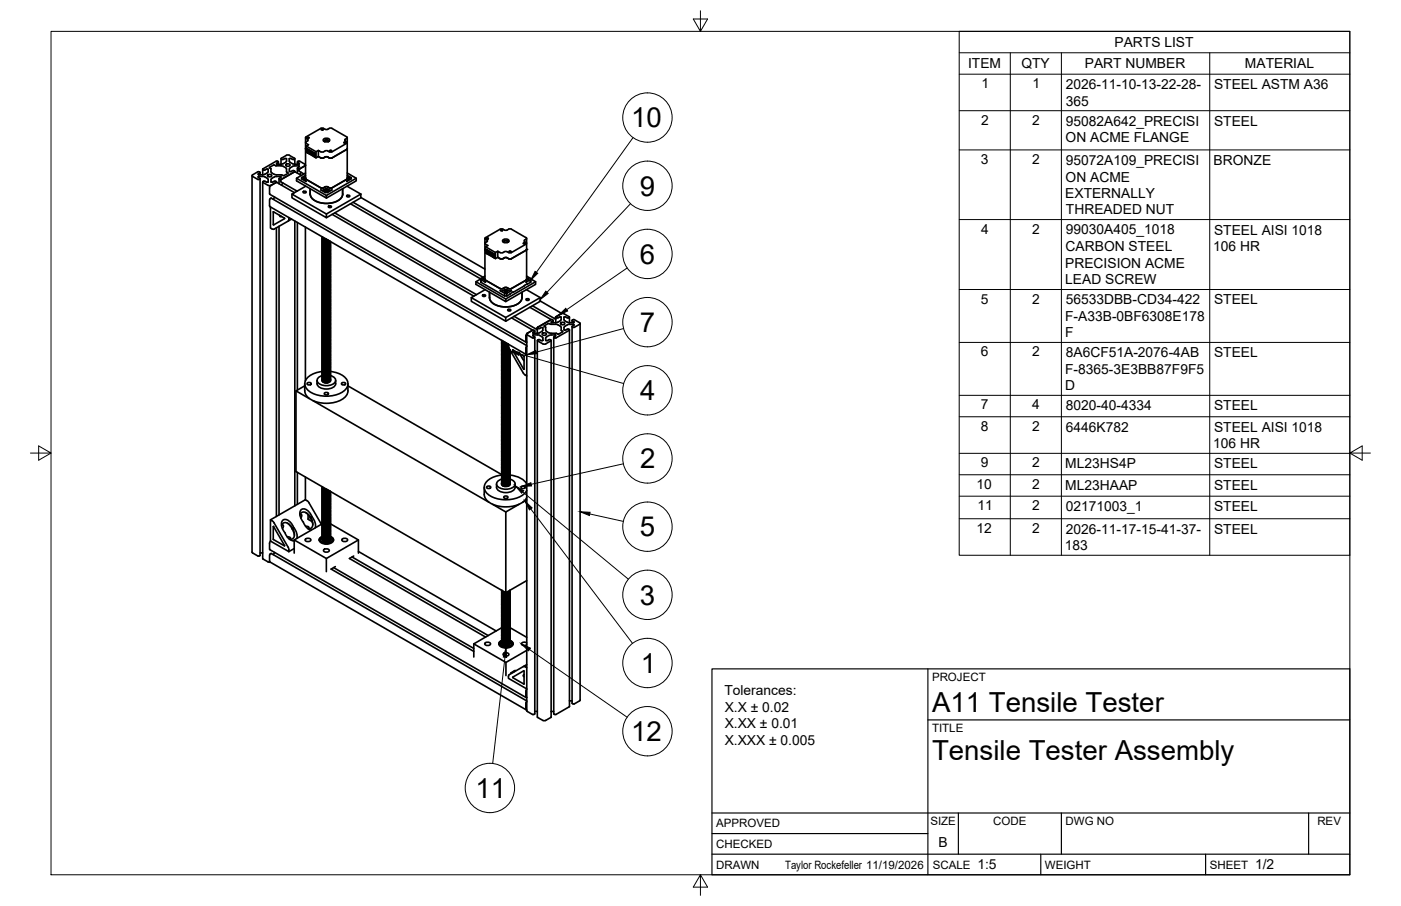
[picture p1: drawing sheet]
<svg xmlns="http://www.w3.org/2000/svg" width="432mm" height="279mm" viewBox="0 0 432 279" stroke-linecap="round" stroke-linejoin="round" font-family="sans-serif">
<defs><g id="words">
<g font-size="8.5">
<text x="194.5" y="39.3">10</text>
<text x="197.2" y="60.3">9</text>
<text x="197.2" y="81.3">6</text>
<text x="197.2" y="102.4">7</text>
<text x="197.3" y="123.4">4</text>
<text x="197.3" y="144.5">2</text>
<text x="197.2" y="165.4">5</text>
<text x="197.2" y="186.5">3</text>
<text x="197.5" y="207.5">1</text>
<text x="287.3" y="219.5">A11 Tensile Tester</text>
<text x="194.6" y="228.6">12</text>
<text x="287.3" y="234.5">Tensile Tester Assembly</text>
<text x="146.6" y="246.1">11</text>
</g>
<g font-size="4.3">
<text x="343.5" y="14.5">PARTS LIST</text>
<text x="298.4" y="21.1">ITEM</text>
<text x="314.8" y="21">QTY</text>
<text x="334.3" y="21.1">PART NUMBER</text>
<text x="383.7" y="21.1">MATERIAL</text>
<text x="302.5" y="27.2">1</text>
<text x="318.2" y="27.2">1</text>
<text x="328.5" y="27.5">2026-11-10-13-22-28-</text>
<text x="374.2" y="27.5">STEEL ASTM A36</text>
<text x="328.5" y="32.6">365</text>
<text x="302.4" y="38.5">2</text>
<text x="318.1" y="38.5">2</text>
<text x="328.5" y="38.8">95082A642_PRECISI</text>
<text x="374.2" y="38.8">STEEL</text>
<text x="328.4" y="43.9">ON ACME FLANGE</text>
<text x="302.3" y="50.6">3</text>
<text x="318.1" y="50.6">2</text>
<text x="328.5" y="50.8">95072A109_PRECISI</text>
<text x="374.1" y="50.9">BRONZE</text>
<text x="328.4" y="56">ON ACME</text>
<text x="328.3" y="61.1">EXTERNALLY</text>
<text x="328.5" y="66.1">THREADED NUT</text>
<text x="302.4" y="72">4</text>
<text x="318.1" y="72.1">2</text>
<text x="328.4" y="77.4">CARBON STEEL</text>
<text x="328.5" y="72.3">99030A405_1018</text>
<text x="373.9" y="77.4">106 HR</text>
<text x="374.2" y="72.3">STEEL AISI 1018</text>
<text x="328.3" y="82.6">PRECISION ACME</text>
<text x="328.3" y="87.7">LEAD SCREW</text>
<text x="302.3" y="93.6">5</text>
<text x="318.1" y="93.6">2</text>
<text x="328.5" y="93.9">56533DBB-CD34-422</text>
<text x="374.2" y="93.9">STEEL</text>
<text x="328.3" y="99">F-A33B-0BF6308E178</text>
<text x="328.3" y="104.1">F</text>
<text x="302.3" y="109.9">6</text>
<text x="318.1" y="109.9">2</text>
<text x="328.5" y="110.2">8A6CF51A-2076-4AB</text>
<text x="374.2" y="110.2">STEEL</text>
<text x="328.3" y="115.3">F-8365-3E3BB87F9F5</text>
<text x="328.3" y="120.4">D</text>
<text x="302.3" y="126.2">7</text>
<text x="318.1" y="126.2">4</text>
<text x="328.5" y="126.5">8020-40-4334</text>
<text x="374.2" y="126.5">STEEL</text>
<text x="302.3" y="132.8">8</text>
<text x="318.1" y="132.8">2</text>
<text x="328.5" y="133.1">6446K782</text>
<text x="374.2" y="133.1">STEEL AISI 1018</text>
<text x="373.9" y="138.2">106 HR</text>
<text x="302.3" y="144.1">9</text>
<text x="318.1" y="144.1">2</text>
<text x="328.3" y="144.4">ML23HS4P</text>
<text x="374.2" y="144.4">STEEL</text>
<text x="301" y="150.7">10</text>
<text x="318.1" y="150.7">2</text>
<text x="328.3" y="151">ML23HAAP</text>
<text x="374.2" y="151">STEEL</text>
<text x="301.3" y="157.4">11</text>
<text x="318.1" y="157.4">2</text>
<text x="328.5" y="157.6">02171003_1</text>
<text x="374.2" y="157.6">STEEL</text>
<text x="301" y="164.3">12</text>
<text x="318.1" y="164.3">2</text>
<text x="328.5" y="164.5">2026-11-17-15-41-37-</text>
<text x="374.2" y="164.6">STEEL</text>
<text x="328.2" y="169.7">183</text>
<text x="223.3" y="214.4">Tolerances:</text>
<text x="223.4" y="219.5">X.X ± 0.02</text>
<text x="223.4" y="224.6">X.XX ± 0.01</text>
<text x="223.4" y="229.7">X.XXX ± 0.005</text>
<text x="289.3" y="261.2">B</text>
<text x="301.2" y="268.1">1:5</text>
<text x="386.8" y="268.1">1/2</text>
</g>
<g font-size="3.5">
<text x="287.3" y="210.1">PROJECT</text>
<text x="287.3" y="225.8">TITLE</text>
<text x="220.7" y="255.2">APPROVED</text>
<text x="286.7" y="254.5">SIZE</text>
<text x="306.1" y="254.5">CODE</text>
<text x="328.4" y="254.5">DWG NO</text>
<text x="406" y="254.5">REV</text>
<text x="220.7" y="261.5">CHECKED</text>
<text x="220.7" y="267.9">DRAWN</text>
<text x="242" y="267.9">Taylor Rockefeller 11/19/2026</text>
<text x="287.5" y="267.9">SCALE</text>
<text x="322.1" y="267.9">WEIGHT</text>
<text x="372.9" y="267.9">SHEET</text>
</g>
</g></defs>
<!-- layer: Visible -->
<g fill="none" stroke="#000" stroke-width=".51">
<path d="M99 40h.6M99.1 39.8l.5 .1-.4 .2zM77.7 54.2v116.1l1.9 1.2 .6-.3v-116.1M77.9 53.9l-.2 .3 .2 .2 1.6 .9 .6-.1v-.2l-.5-.3M79.6 53.6l.5-.3v-.2l-.6-.1-1.6 .9M79.6 54.5v.2M79.6 53.8l.1 .1M79.7 53.6v.2M79.7 53.9h1.2M79.7 54.4l1.8 .1 1.2 .9M80.2 53.2v.7M81 52.2v1.7"/>
<path d="M81 56.1v116.2M81.6 53.7l-.6 .2M82.1 52.2h.5v.9l-1 .7M82.4 54.1l.7-.3 .7 .3a.7 .7 0 0 1-.7 .4 .7 .7 0 0 1-.7-.4zM82.6 52.2h.1M82.7 55.4l-.2 .8-1-.4-.5 .3 1.6 1.1h.9M83.1 59.8l.1 .1M83.1 59.9l79 45.6M83.5 57.2l-.4 .8v1.8M83.8 53.3l.7 .5M84.5 53.7l.7 .2M84.9 55.9l.2 .4"/>
<path d="M85.1 56.3l-1.6 .9M85.1 51.1h1.5M85.1 56.3l5.7 3.1M85.1 51.1l-.8-.2-1.3 .8 .5 .3v.9l.3 .4M85.2 53.9h1.6l.4 .2M85.2 56.1v.1M85.3 50.6l1.3 .1M85.7 49.8v.3M85.7 50.1l-.4 .2v.3M85.7 49.8l-.6-.1-4.1 2.5 .5 .3 .6-.3M85.8 50v.7M86 55.1v1.6"/>
<path d="M86.3 55.3h.4M86.5 54.4l.1 .2-.6 .5 .3 .2M86.5 54.4l-1.7 .1-1.2 .7v.9l1.4-.2M86.6 56.1l5 2.8M86.6 48.9v1.8M86.6 51.1l1.4 .6M86.7 49.1h.2M86.7 55.3l-.1 .8M86.7 48.8v.3M86.8 57.1h.1M87.2 56.4l-.4 .7M87.2 54.1h.4"/>
<path d="M88 51.7l.3 .4v.9M88 50.1l-1.4 .5M88.1 50.8l.6-.3 .7 .3a.7 .7 0 0 1-.7 .5 .7 .7 0 0 1-.6-.5zM88.2 48.9l-1.3 .2M88.2 48.9h.1M88.3 48.9v.8l-.3 .3M88.3 47.9h.9M88.3 47.9l-1.6 .9M88.3 53l.5 .4-1.3 .7M89.2 47.9l1.7 1-.6 .3-.6-.3M89.2 52.1l.1 .8 1-.3 .5 .1M89.2 48.9l.1 1.1 1.5 .6"/>
<path d="M89.3 48.9h-.1M89.3 48.9h.4M90 59.9v1.1l10.6 6.1v-1.1M90.8 53l-4.1 2.3M90.8 53l2.1 1.1M90.8 52.7v.3M90.9 48.9v1.8M90.9 52.9v.1M91.4 55l9.2 5.3M91.7 50v.7M91.7 51.9v1.5M92.1 50.6l-1.3 .1"/>
<path d="M92.2 50.3l-.5-.4 .4-.2 1.8 .9 .2 .2-.1 .4M92.2 51.2h-1.8l-1.2 .9M92.2 51.5l-.5 .3 .7 .3M92.2 50.6h-.1M92.2 50.3v.3M92.2 51.2v.3M92.4 52.1l-.2 .6 1.5 1M92.8 53.1l-.4 .7M93 54.8v.3M93.5 59h.5l.4 .3-.6 .2-.4-.2zM93.9 51.2l-1.5 .9M94.1 50.9l-.2 .3"/>
<path d="M94.2 45.8l.2 .3M94.2 55l.1 .3M94.2 55.1l.1 .2M94.2 55.1l.1 .8-1.4-.7M94.2 45.8v9.3M94.2 42.5v3.3M94.2 53.4l-2.8 1.6v.8l9.2 5.3v-.8l9.2-5.3M94.2 54.1l-1.3 .7M94.2 54.7h-.4l-.3 .3 .7 .2M94.2 54.7h-.5l-.3 .3 .8 .3M94.2 57.4l-4.2 2.5 10.6 6.1 10.6-6.1M94.3 55.3l4.9 2.7 1.3-.4 1.3 .4 .5-.1 4.5-2.6"/>
<path d="M94.4 45v1.9l.2 .2 .6-.4M94.6 47.1v-1.3l2.6 1.5v1.2M94.7 42.5h.5M94.7 46.1l2.5 1.4v.7l-.2-.6-2.2-1.2-.1 .4zM94.7 46l2.5 1.3M94.7 42.3l.5 .1-.4 .2zM94.8 45.9l-.1 .2 2.4 1.4v-.2M94.8 42.9l.2 .4-.8 .7 .9 .6-.7 .4 3 1.8 .7-.4M94.8 43l-.6-.5 .1-.3 4.6-2.6a1.39 1.39 0 0 1 1.6 .4l1.3-.5 .5 .1 4.5 2.6 .2 .3-.6 .5M95 47.1l-.3-.1 .3 .3 .4-.3 .1 .2M95 46.8l.1 .2M95.2 46.7l-.4 .2"/>
<path d="M95.3 46.7l-.3 .2 .5-.1M95.4 47.1l-.2 .1M95.4 46.7l-.3 .2M95.5 46.8l-.5 .5M95.6 58.2a3.4 3.4 0 0 0 3.1 4.3 6.7 6.7 0 0 0 6.5-1.5l.4-1.2v-1.6M95.6 46.9l-.1 .1M95.7 46.9l-.3 .2M95.7 47.2l.1 .2M95.8 46.9l-.3 .2M95.8 47l-.4 .1M96 47.1l-.3 .2 .5-.1M96.1 47.4l.1 .2"/>
<path d="M96.1 47.1l-.3 .2M96.4 47.3l-.3 .2 .5-.1M96.4 47.6l.1 .2M96.5 47.3l-.3 .2M96.7 47.5l-.3 .3 .5-.2M96.8 47.8l-.1 .4M96.8 47.5l-.3 .2M96.9 48.2l.3 .3M97 48l-.3 .2-1.5-1 1.5 .9M97 48.1l-.1 .1 .3 .3M97 47.7l-.2 .2h.2M97 47.8l-.1 .1"/>
<path d="M97.2 47.5h.1M97.2 48.2h.1M97.2 48.4h.1M97.4 46.8v1.9M98.1 48.3l1.1 .5 1-.4M98.1 48.3l-.7 .4-.2-.2M98.9 46.8l-.8-.4v1.9M98.9 46.8h.8M99.7 43a1.04 1.04 0 0 1 1.1-.4 1.04 1.04 0 0 1 .7 .8 1.04 1.04 0 0 1-1 .4 1.04 1.04 0 0 1-.8-.8zM99.7 43.5a1.4 1.4 0 0 1 1.8 0M99.7 46.8l.8-.3 1 .3M100 43.6v.1"/>
<path d="M100 43.5v.1M100.1 43.7a.5 .5 0 0 1 .5-.5 .5 .5 0 0 1 .5 .5M100.2 48.4h.8M100.2 58.6l.6-.1 .4 .4-.7 .2-.4-.2zM100.3 59.4l-1.4-.8 .6 .1 1-.5 1.3 .5 .5-.1-1.4 .8M100.3 59.4h.6M100.3 58.6h.4l.4 .3-.6 .2-.3-.2zM101.2 43.5l.1 .2M101.5 46.8h.8M101.6 46.6h.6M101.7 46.4l.5 .1-.4 .2zM106 44h.6"/>
<path d="M106.1 43.8l.5 .2-.4 .1zM106.4 42.9l-.1 .4 .7 .6-.1 .3-4.6 2.6M107 57.4l4.2 2.5M107 54.1l1.3 .9-1.5 1 .2-.9M107 45.8v9.3M107 42.5v3.3M107 53.4l2.8 1.6v.8l-9.2 5.3M107 54.7l.8 .2-.3 .4h-.5M107 55l-.1 .3M107 55.1l-.1 .2M107 45.8l-4.7 2.9-.5 .1-.8-.4M107 54.7h.5l.2 .3-.7 .2"/>
<path d="M111.2 59.9v1.1l-10.6 6.1M83.1 61.6v1.9M83.1 63.4l.1 .3 79 45.6M83.4 63.8v6.5l.5 .3M83.5 61.1l-.4 .5M83.6 61.1l78.7 45.5M83.6 61.1h-.1M84.2 69.2v-3.9l3.5 2-3.4 2.1M84.2 69.2l.1 .2M84.6 60.8l-.4 .7M85.2 70.3v89M86 69.8v89"/>
<path d="M86.2 66.4l.2 .4 .4-.1M89 67.1v.5M89 67.6l-.2 .6M89.9 67.6l-5.4 3.1-.6-.1M90.9 68.2v87.8M91.7 68.6v51.7M94.1 70v47.4M99.3 73.7l.1 .5 .6 .3 .8 .2 .8-.3M99.3 73.2l.1 .5 .5 .4h1.4M99.3 73.1l.4 .7 1.4 .2M99.3 73.5l.2 .6 .5 .3 1.5-.1M99.3 73.9l.1 .5 .8 .5 1-.1 .6-.3"/>
<path d="M99.3 77.4l.3 .7 .9 .3 1.1-.3 .3-.5M99.3 77l.3 .6 .8 .4 1.1-.2 .4-.6M99.3 76.6l.2 .6 1 .4 1.1-.3 .3-.5M99.3 76.1l.3 .7 .9 .3 1.1-.2 .3-.6M99.3 75.7l.2 .7 1.1 .3 1-.2 .3-.6M99.3 75.3l.3 .7 .9 .3 1.1-.2 .3-.6M99.3 74.9l.3 .7 .8 .3 1.1-.2 .4-.6M99.3 74.5l.2 .6 1 .4 1.1-.3 .3-.5M99.3 74.1l.3 .7 .7 .2h1.1l.4-.5M99.3 74.4l.3 .6 1 .3 .9-.2 .3-.5M99.3 74.8l.3 .6 .9 .3 1.1-.2 .2-.5M99.3 75.2l.4 .7 .8 .3 1.1-.3 .2-.5"/>
<path d="M99.3 75.6l.3 .7 .9 .3 1-.2 .3-.6M99.3 76l.3 .6 .9 .4 1.1-.2 .2-.6M99.3 76.4l.3 .7 1 .3 .9-.2 .3-.6M99.3 76.8l.3 .7 .9 .3 1.1-.2 .2-.6M99.3 77.3l.4 .7 .8 .2 1.1-.2 .2-.5M99.3 77.7l.3 .6 .9 .3 1-.1 .3-.6M99.3 79.9l.2 .6 1.1 .4 1-.2 .3-.6M99.3 79.5l.3 .6 .9 .4 1.1-.3 .3-.5M99.3 79.1l.3 .6 .9 .3 1-.1 .4-.7M99.3 78.6l.2 .7 1 .3 1.1-.2 .3-.6M99.3 78.2l.3 .7 .9 .3 1.1-.2 .3-.6M99.3 77.8l.2 .6 1.1 .4 1-.2 .3-.6"/>
<path d="M99.3 78.1l.3 .6 .9 .4 1.1-.3 .2-.5M99.3 78.5l.3 .7 1 .3 .9-.2 .3-.6M99.3 78.9l.3 .6 .9 .4 1.1-.2 .2-.6M99.3 79.3l.4 .7 .8 .3 1.1-.2 .2-.6M99.3 79.8l.3 .6 .9 .3 1-.1 .3-.7M99.8 74.5l.8 .2 .8-.2M99.8 74l.7 .3 .8-.1M99.8 73.6l1 .3M99.8 78.2l.7 .2 .9-.2M99.8 77.8l.6 .2 1-.2M99.8 77.4l.7 .2 .9-.2M99.8 77l.7 .2 .9-.2"/>
<path d="M99.8 76.5l.8 .3 .8-.2M99.8 76.1l.7 .3 .9-.2M99.8 75.7l.6 .2 1-.1M99.8 75.3l.7 .2 .9-.2M99.8 74.9l.7 .2 .9-.2M99.8 79.9l.6 .2 1-.2M99.8 79.4l.7 .3 .9-.2M99.8 79l.7 .3 .9-.2M99.8 78.6l.8 .3 .8-.2M100.4 73.6l-1.1-.6 .4 .6 1 .2M101.3 63.5h.5l.4 .3-.7 .2-.3-.2zM102.4 66.1l43.6 25.2"/>
<path d="M103.2 65.7l43.7 25.2M107 60.3l.5-.1 .3 .3-.6 .2-.4-.2zM108 62.8l40.2 23.2M108.8 62.4l40.1 23.1M111.2 60.9l38.3 22.1M149.5 76.9l.1 .3M149.5 76.9v9.2M149.5 73.5v3.4M149.6 73.8l.6 .4-.6 .6M149.6 77.2h.1M149.6 74.8l-.1 .3 .9 .6-.7 .4 3 1.8 .7-.4M149.7 76.1v1.9l.3 .1"/>
<path d="M149.9 78.1v-1.2l2.6 1.5v1.2M149.9 73.6h.6M150 77l2.5 1.4M150 73.4l.5 .1-.4 .2zM150.1 77l-.1 .2 2.4 1.4M150.1 77.3l2.3 1.3v.7l-.1-.6-2.2-1.3v.6M150.2 77.3l-.2-.1 .1 .8M150.3 78.2l-.3-.1 .3 .2 .4-.2v.2M150.3 77.9l.1 .2M150.4 77.8l-.4 .3M150.4 77.8h.1M150.5 77.8l-.4 .2"/>
<path d="M150.6 77.7l-.3 .3 .5-.1M150.7 78.2l-.2 .1M150.7 77.8l-.3 .2M150.8 77.9l-.5 .4M150.9 78h-.1M151 77.9l-.3 .3M151 78.3l.1 .2M151 78l-.3 .2M151.1 78l-.4 .2M151.3 78.1l-.3 .3 .5-.1M151.4 78.5l.1 .2M151.4 78.2l-.3 .2"/>
<path d="M151.7 78.4l-.3 .2 .4-.1M151.7 78.7l.1 .2M151.7 78.4l-.2 .2M152 78.5l-.3 .3 .5-.1M152.1 78.9l-.1 .4M152.1 78.6l-.3 .2M152.2 79.3l.3 .3M152.3 79.1l-.3 .2-1.5-1 1.5 .9M152.3 79.2l-.1 .1 .2 .3M152.3 78.8l-.2 .2h.2M152.3 78.9l-.1 .1M152.4 78.4v.2"/>
<path d="M152.4 79.3h.1M152.5 78.6h-.1M152.5 79.5h-.1M152.7 77.9v1.9M153.4 79.4l1 .5 1-.4M153.4 79.4l-.7 .4-.2-.2M154.3 71.1h.6M154.4 70.9l.5 .1-.4 .2zM155 74.1a1.04 1.04 0 0 1 1-.4 1.04 1.04 0 0 1 .8 .8 1.04 1.04 0 0 1-1.1 .4 1.04 1.04 0 0 1-.7-.8zM155 74.5a1.4 1.4 0 0 1 1.8 0M155.3 74.5l-.1 .2M155.4 74.8a.5 .5 0 0 1 .5-.5 .5 .5 0 0 1 .5 .5"/>
<path d="M155.4 77.6l-1 .4-1-.5v1.9M155.4 71l-.7-.4-.5 .1-4.6 2.6-.1 .1 .1 .4M155.5 79.5l.5-.1 .8 .4M155.5 77.6l.5-.1 .8 .4M156.4 74.5l.1 .2M156.8 70.7l-.8 .3-.5-.1M156.8 79.8h.8M156.8 77.9h.8M156.8 70.7h.8M156.9 77.6h.6M157 77.4l.5 .2-.4 .1zM157.6 70.7l4.6 2.6 .1 .3-.1 .2"/>
<path d="M161.3 75.1h.5M161.4 74.9l.5 .1-.4 .2zM161.7 74.5l.4 .3M161.7 74l-.2 .4 .2 .1M162.1 77.2l-4.5 2.6M162.1 73.8l-.4 .2M162.2 74.8l.1 .3-.1 .2-4.6 2.6M162.3 73.5v13.3M162.3 76.9l-.1 .3M99.3 81.1l.3 .7 .9 .3 1-.2 .4-.6M99.3 80.7l.2 .6 1 .4 1.1-.2 .3-.6M99.3 80.3l.3 .7 .9 .3 1.1-.3 .3-.5"/>
<path d="M99.3 80.2l.3 .6 .9 .3 1.1-.2 .2-.5M99.3 80.6l.3 .6 1 .4 .9-.2 .3-.6M99.3 81l.3 .6 .9 .4 1.1-.3 .2-.5M99.3 81.4l.4 .7 .8 .3 1.1-.2 .2-.6M99.3 84.9l.2 .6 1 .4 1.1-.3 .3-.5M99.3 84.4l.3 .7 .9 .3 1.1-.2 .3-.6M99.3 84l.2 .7 1.1 .3 1-.2 .3-.6M99.3 83.6l.2 .6 1 .4 1.1-.2 .3-.6M99.3 83.2l.3 .7 .9 .3 1-.2 .4-.6M99.3 82.8l.2 .6 1 .4 1.1-.3 .3-.5M99.3 82.4l.3 .6 .9 .4 1.1-.3 .3-.5M99.3 82l.2 .6 1.1 .4 1-.3 .3-.6"/>
<path d="M99.3 81.5l.2 .7 1 .3 1.1-.2 .3-.6M99.3 81.8l.3 .7 .9 .3 1-.2 .3-.6M99.3 82.2l.3 .7 .9 .3 1.1-.2 .2-.6M99.3 82.7l.2 .5 .9 .4 1.1-.2 .3-.5M99.3 83.1l.3 .6 .9 .3 1.1-.2 .2-.5M99.3 83.5l.4 .7 .9 .3 1-.3 .2-.5M99.3 83.9l.3 .7 .9 .3 1-.2 .3-.6M99.3 84.3l.4 .7 .8 .3 1.1-.2 .2-.6M99.3 84.7l.2 .6 .9 .4 1.1-.2 .3-.6M99.3 85.1l.3 .7 .9 .3 1.1-.2 .2-.6M99.3 88.6l.3 .7 .9 .3 1.1-.3 .3-.5M99.3 88.2l.2 .6 1.1 .4 1-.2 .3-.6"/>
<path d="M99.3 87.8l.2 .6 1 .4 1.1-.3 .3-.5M99.3 87.3l.3 .7 .9 .3 1-.1 .4-.7M99.3 86.9l.2 .7 1.1 .3 1-.2 .3-.6M99.3 86.5l.3 .7 .9 .3 1.1-.2 .3-.6M99.3 86.1l.2 .6 1.1 .4 1-.2 .3-.6M99.3 85.7l.2 .6 1 .4 1.1-.3 .3-.5M99.3 85.3l.3 .6 .9 .4 1-.2 .4-.6M99.3 85.6l.4 .7 .9 .2 1-.2 .2-.5M99.3 86l.3 .6 .9 .3 1-.1 .3-.6M99.3 86.4l.4 .7 .8 .3 1.1-.3 .2-.5M99.3 86.8l.2 .6 .9 .4 1.1-.2 .3-.6M99.3 87.2l.3 .6 .9 .4 1.1-.3 .2-.5"/>
<path d="M99.3 87.6l.2 .6 1.1 .4 .9-.2 .3-.6M99.3 88.1l.3 .6 .9 .3 1-.1 .3-.7M99.3 88.5l.4 .7 .8 .2 1.1-.2 .2-.5M99.3 88.9l.2 .5 .9 .4 1.1-.1 .3-.6M99.3 92.3l.2 .7 1.1 .3 1-.2 .3-.6M99.3 91.9l.2 .6 1 .4 1.1-.2 .3-.6M99.3 91.5l.3 .7 .9 .3 1-.2 .4-.6M99.3 91.1l.2 .6 1.1 .4 1-.3 .3-.5M99.3 90.7l.3 .6 .9 .4 1.1-.3 .3-.5M99.3 90.3l.2 .6 1.1 .3 1-.2 .3-.6M99.3 89.8l.2 .7 1 .3 1.1-.2 .3-.6M99.3 89.4l.3 .7 .9 .3 1-.1 .4-.7"/>
<path d="M99.3 89l.2 .6 1.1 .4 1-.2 .3-.6M99.3 89.3l.3 .6 .9 .4 1.1-.3 .2-.5M99.3 89.7l.2 .6 1.1 .4 .9-.2 .3-.6M99.3 90.1l.3 .7 .9 .3 1-.2 .3-.6M99.3 90.5l.4 .7 .8 .3 1.1-.2 .2-.6M99.3 91l.3 .6 1.1 .3 .9-.2 .2-.6M99.3 91.4l.3 .6 .9 .3 1.1-.2 .2-.5M99.3 91.8l.2 .6 1.1 .4 .9-.2 .3-.6M99.3 92.2l.3 .6 .9 .4 1-.2 .3-.6M99.3 92.6l.4 .7 .8 .3 1.1-.2 .2-.6M99.3 96.1l.2 .6 1 .3 1.1-.2 .3-.5M99.3 95.6l.3 .7 .9 .3 1-.1 .4-.7"/>
<path d="M99.3 95.2l.2 .7 1.1 .3 1-.2 .3-.6M99.3 94.8l.3 .7 .9 .3 1.1-.2 .3-.6M99.3 94.4l.2 .6 1.1 .4 1-.2 .3-.6M99.3 94l.2 .6 1 .4 1.1-.3 .3-.5M99.3 93.6l.3 .6 .9 .4 1-.2 .4-.6M99.3 93.2l.2 .6 1.1 .3 1-.2 .3-.5M99.3 92.7l.3 .7 .9 .3 1.1-.2 .3-.6M99.3 93l.3 .7 1.1 .3 .9-.3 .2-.5M99.3 93.4l.3 .7 .9 .3 1.1-.2 .2-.6M99.3 93.9l.2 .5 1.1 .4 .9-.2 .3-.5M99.3 94.3l.3 .6 .9 .3 1-.1 .3-.6M99.3 94.7l.4 .7 .8 .3 1.1-.3 .2-.5"/>
<path d="M99.3 95.1l.3 .7 1.1 .3 .9-.3 .2-.5M99.3 95.5l.3 .6 .9 .4 1.1-.3 .2-.5M99.3 95.9l.2 .6 1.1 .4 .9-.2 .3-.6M99.3 96.3l.3 .7 .9 .3 1-.1 .3-.7M99.3 99.8l.3 .7 .9 .3 1-.2 .4-.6M99.3 99.4l.2 .6 1.1 .4 1-.3 .3-.5M99.3 99l.3 .6 .9 .3 1.1-.2 .3-.5M99.3 98.6l.2 .6 1.1 .3 1-.2 .3-.6M99.3 98.1l.2 .7 1 .3 1.1-.2 .3-.6M99.3 97.7l.3 .7 .9 .3 1-.1 .4-.7M99.3 97.3l.2 .6 1.1 .4 1-.2 .3-.6M99.3 96.9l.3 .7 .9 .3 1.1-.3 .3-.5"/>
<path d="M99.3 96.5l.2 .6 1.1 .4 1-.2 .3-.6M99.3 96.8l.4 .7 .8 .2 1.1-.2 .2-.5M99.3 97.2l.3 .6 1.1 .3 .9-.2 .2-.5M99.3 97.6l.3 .6 .9 .4 1.1-.3 .2-.5M99.3 98l.2 .6 1.1 .4 .9-.2 .3-.6M99.3 98.4l.3 .6 .9 .4 1-.2 .3-.6M99.3 98.8l.4 .7 .8 .3 1.1-.2 .2-.6M99.3 99.3l.2 .5 .9 .4 1.1-.2 .3-.6M99.3 99.7l.3 .6 .9 .3 1.1-.2 .2-.5M99.8 81.9l.7 .3 .9-.2M99.8 81.5l.7 .3 .9-.2M99.8 81.1l.7 .2 .9-.2"/>
<path d="M99.8 80.7l.9 .2 .7-.2M99.8 80.3l.7 .2 .9-.2M99.8 85.7l.8 .2 .8-.2M99.8 85.3l.7 .2 .9-.2M99.8 84.8l.9 .3 .7-.2M99.8 84.4l.7 .3 .9-.2M99.8 84l.7 .2 .9-.1M99.8 83.6l.7 .2 .9-.2M99.8 83.2l.7 .2 .9-.2M99.8 82.8l.9 .2 .7-.2M99.8 82.3l.7 .3 .9-.2M99.8 89.4l.7 .2 .9-.2"/>
<path d="M99.8 89l.9 .2 .7-.2M99.8 88.6l.7 .2 .9-.2M99.8 88.2l.7 .2 .9-.2M99.8 87.7l.8 .3 .8-.2M99.8 87.3l.7 .3 .9-.2M99.8 86.9l.9 .3 .7-.2M99.8 86.5l.7 .2 .9-.2M99.8 86.1l.7 .2 .9-.2M99.8 93.1l.6 .3 1-.2M99.8 92.7l.7 .3 .9-.2M99.8 92.3l.7 .2 .9-.1M99.8 91.9l.8 .2 .8-.2"/>
<path d="M99.8 91.5l.7 .2 .9-.2M99.8 91.1l.9 .2 .7-.2M99.8 90.6l.7 .3 .9-.2M99.8 90.2l.7 .3 .9-.2M99.8 89.8l.8 .3 .8-.2M99.8 96.9l.7 .2 .9-.2M99.8 96.5l.7 .2 .9-.2M99.8 96l.8 .3 .8-.2M99.8 95.6l.7 .3 .9-.2M99.8 95.2l.6 .2 1-.1M99.8 94.8l.7 .2 .9-.2M99.8 94.4l.7 .2 .9-.2"/>
<path d="M99.8 94l.8 .2 .8-.2M99.8 93.6l.7 .2 .9-.2M99.8 99.8l.7 .2 .9-.2M99.8 99.4l.6 .2 1-.2M99.8 98.9l.7 .3 .9-.2M99.8 98.5l.7 .3 .9-.2M99.8 98.1l.8 .3 .8-.3M99.8 97.7l.7 .2 .9-.2M99.8 97.3l.6 .2 1-.2M145.3 91.8v1.1l10.6 6.2v-1.2M146.7 86.9l9.2 5.3M148.2 86v1"/>
<path d="M148.2 86l-1.5 .9v.8l9.2 5.3v-.8l9.2-5.3M148.2 87.1l7.4 4.2v-.8M148.8 91l.5-.1 .4 .3-.7 .2-.3-.2zM149.5 85.8h-.5l-.2 .3 .7 .2M149.5 86.1l4.7 2.9 .5 .1 .7-.3M149.5 86.8l.1 .2-1.4-.8v.9M149.5 85.2l-1.3 .6v.4M149.5 86.1v.7M149.5 89.3l-4.2 2.5 10.6 6.1 10.6-6.1M150.9 90.1a3.4 3.4 0 0 0 3 4.3 6.7 6.7 0 0 0 6.6-1.5l.4-1.1v-1.7M154.2 89.7l1.4 .8M154.2 89.6h.8"/>
<path d="M155.4 89.4l-.4 .3M155.5 88.7l.5-.1 .8 .4M155.5 89.4l.5-.1 .8 .4M155.6 91.3h.6M155.6 90.4h.6M155.6 89.7l.4-.1 .3 .4-.5 .1-.4-.1zM156.6 95.4h.5l.3 .3-.6 .2-.3-.2zM156.8 89h.8M156.8 89.6h.8M157.6 89.7l-1.4 .8v.8l1.9-1.2M157.6 98l6.6 3.8M158.1 90.1h.1"/>
<path d="M158.5 97.6l7 4.1M162.2 89.3l4.3 2.5M162.3 92.2l.4-.1 .4 .4-.6 .2-.4-.2zM162.3 85.2l1.2 .8-1.4 1 .2-.2M162.3 85.8h.4l.3 .3-.7 .2M162.3 86.1l-4.7 2.9M162.5 87.6h.1M163.3 94.8l6.6 3.8M163.5 87.1l-5.4 3M163.5 86l1.6 .9v.8l-9.2 5.3M163.5 86v1.1M163.5 86.9v.1"/>
<path d="M164.1 94.3l7.1 4.1M166.5 91.8v1.1l-10.6 6.2M166.5 92.8l6.7 3.9M169.8 98.6l-4.1 2.3M169.8 98.6h.4M169.8 100l-.9-.2-1.1 .7M169.9 99.5h.1M170 99.2v.3M170.2 98.6l.3 .2-.6 .4M170.5 98.8v.7M171.3 97.8v1.7h-1.3M171.4 97.7l1.6-.9 .6-.1 1.9 1.1-.5 .3-1-.3"/>
<path d="M171.4 97.7v.2l.3 .2 .7-.3M171.4 97.7l-.3 .6 .2 .1M172.4 97.8h.6l-.1 .9-1 .7-.6 .1M172.7 99.7l.7-.3 .7 .3a.7 .7 0 0 1-.7 .5 .7 .7 0 0 1-.7-.5zM173.9 97.8l-.1 .8 .3 .3M174.1 99l1.4 .5M175.5 97.8v1.7h1.3M176.3 98.8v.7M176.4 99l.4 .2M176.4 98.7v.2M176.6 98.6l-.2 .1M176.6 98.6h.4"/>
<path d="M176.8 99.5h.1M176.9 99.2v.3M177 98.6l1.8 1.1-.2 .3-1.6 .9M178.8 99.8v116.1M93.9 118.3a4.4 4.4 0 0 0 3.6 5.6 9.5 9.5 0 0 0 9-1.6 4.2 4.2 0 0 0 .7-4M93.9 119l-2.7 1.5v24.9l64.7 37.4v-24.9M94.8 118.1l.7-.1 .4 .2a.67 .67 0 0 1-.6 .5 .67 .67 0 0 1-.7-.5zM97.7 117.3a2.09 2.09 0 0 0 2.1 2.6l.8 .1a2.53 2.53 0 0 0 2.9-1.7M99.3 117.2a1.25 1.25 0 0 0 1.7 .8M99.3 116.8l.2 .6 1 .4 1.1-.2 .3-.5a1.36 1.36 0 0 1-1 1.1 1.36 1.36 0 0 1-1.4-.5l-.2-.7 .1 .5 .4 .4 1.3 .1M99.3 100.1l.2 .6 1.1 .3 .9-.1 .3-.6M99.3 103.5l.2 .7 1.1 .3 1-.2 .3-.6"/>
<path d="M99.3 103.1l.3 .7 .9 .3 1.1-.2 .3-.6M99.3 102.7l.3 .7 1 .3 .9-.2 .4-.6M99.3 102.3l.2 .6 1 .4 1.1-.3 .3-.5M99.3 101.9l.3 .6 .9 .3 1-.1 .4-.6M99.3 101.5l.2 .6 1.1 .3 1-.2 .3-.5M99.3 101l.3 .7 .9 .3 1.1-.2 .3-.6M99.3 100.6l.3 .7 1 .3 .9-.2 .4-.6M99.3 100.2l.2 .6 1 .4 1.1-.2 .3-.6M99.3 100.5l.3 .6 .9 .4 1-.2 .3-.6M99.3 100.9l.4 .7 .8 .3 1.1-.2 .2-.6M99.3 101.3l.2 .6 .9 .4 1.1-.2 .3-.6M99.3 101.7l.3 .7 .9 .3 1.1-.2 .2-.6"/>
<path d="M99.3 102.2l.3 .6 1 .3 .9-.2 .3-.5M99.3 102.6l.3 .6 .9 .3 1.1-.2 .2-.5M99.3 103l.4 .7 .8 .2 1.1-.2 .2-.5M99.3 103.4l.3 .7 .9 .3 1-.2 .3-.6M99.3 103.8l.3 .6 .9 .4 1.1-.2 .2-.6M99.3 107.3l.3 .6 .9 .3 1.1-.2 .3-.5M99.3 106.8l.3 .7 .8 .3 1.1-.1 .4-.7M99.3 106.4l.2 .7 1 .3 1.1-.2 .3-.6M99.3 106l.3 .7 .9 .3 .9-.1 .5-.7M99.3 105.6l.2 .6 1.1 .4 1-.2 .3-.6M99.3 105.2l.3 .7 .9 .3 1.1-.3 .3-.5M99.3 104.8l.3 .6 1 .4 .9-.2 .4-.6"/>
<path d="M99.3 104.4l.2 .6 1 .3 1.1-.2 .3-.5M99.3 103.9l.3 .7 .9 .3 .9-.1 .5-.7M99.3 104.2l.3 .7 1 .3 .9-.2 .3-.6M99.3 104.6l.3 .7 .9 .3 1.1-.2 .2-.6M99.3 105.1l.4 .6 .8 .3 1.1-.2 .2-.5M99.3 105.5l.3 .6 .9 .3 1-.1 .3-.6M99.3 105.9l.3 .6 .9 .3 1.1-.2 .2-.5M99.3 106.3l.3 .7 1 .3 .9-.2 .3-.6M99.3 106.7l.3 .6 .9 .4 1.1-.3 .2-.5M99.3 107.1l.4 .7 .8 .3 1.1-.2 .2-.6M99.3 107.5l.3 .7 .9 .3 1-.1 .3-.7M99.3 111l.3 .7 .8 .3 1.1-.2 .4-.6"/>
<path d="M99.3 110.6l.2 .6 1 .4 1.1-.3 .3-.5M99.3 110.2l.3 .6 .9 .3 1.1-.2 .3-.5M99.3 109.7l.2 .7 1.1 .3 1-.2 .3-.5M99.3 109.3l.3 .7 .9 .3 1.1-.2 .3-.6M99.3 108.9l.3 .7 .8 .3 1.1-.2 .4-.6M99.3 108.5l.2 .6 1 .4 1.1-.2 .3-.6M99.3 108.1l.3 .7 .9 .3 1.1-.3 .3-.5M99.3 107.7l.2 .6 1.1 .4 1-.2 .3-.6M99.3 108l.3 .6 .9 .3 1.1-.2 .2-.5M99.3 108.4l.3 .6 1 .3 .9-.1 .3-.6M99.3 108.8l.3 .6 .9 .3 1.1-.2 .2-.5M99.3 109.2l.4 .7 .8 .3 1.1-.2 .2-.6"/>
<path d="M99.3 109.6l.3 .7 .9 .3 1-.2 .3-.6M99.3 110l.3 .7 .9 .3 1.1-.2 .2-.6M99.3 110.4l.3 .7 1 .3 .9-.2 .3-.5M99.3 110.8l.3 .7 .9 .3 1.1-.2 .2-.5M99.3 111.3l.4 .7 .8 .2 1.1-.2 .2-.5M99.3 114.7l.2 .7 1 .3 1.1-.2 .3-.6M99.3 114.3l.3 .7 .9 .3 1.1-.2 .3-.6M99.3 113.9l.2 .6 1.1 .4 1-.2 .3-.6M99.3 113.5l.3 .7 .9 .3 1.1-.3 .3-.5M99.3 113.1l.3 .6 .8 .3 1.1-.1 .4-.6M99.3 112.6l.2 .7 1 .3 1.1-.2 .3-.5M99.3 112.2l.3 .7 .9 .3 1.1-.2 .3-.6"/>
<path d="M99.3 111.8l.2 .7 1.1 .3 1-.2 .3-.6M99.3 111.4l.3 .7 .9 .3 1.1-.2 .3-.6M99.3 111.7l.3 .7 .9 .2 1-.1 .3-.6M99.3 112.1l.3 .6 .9 .4 1.1-.2 .2-.6M99.3 112.5l.3 .7 1 .3 .9-.2 .3-.6M99.3 112.9l.3 .7 .9 .3 1.1-.2 .2-.6M99.3 113.3l.4 .7 .8 .3 1.1-.2 .2-.5M99.3 113.8l.3 .6 .9 .3 1-.1 .3-.6M99.3 114.2l.3 .6 .9 .3 1.1-.2 .2-.5M99.3 115l.3 .6 .9 .4 1.1-.3 .2-.5M99.3 116.4l.3 .7 .9 .3 1.1-.3 .3-.5M99.3 116l.2 .6 1.1 .4 1-.2 .3-.6"/>
<path d="M99.3 115.5l.3 .7 .9 .3 1.1-.2 .3-.5M99.3 115.1l.3 .7 .9 .3 1-.1 .4-.7M99.3 115.4l.4 .7 .8 .3 1.1-.2 .2-.6M99.3 116.2l.3 .7 .9 .3 1.1-.2 .2-.5M99.3 116.7l.3 .6 1 .3 .9-.1 .3-.6M99.8 100.6l.7 .2 .9-.2M99.8 100.2l.8 .2 .8-.2M99.8 104.3l.8 .3 .8-.2M99.8 103.9l.7 .3 .9-.3M99.8 103.5l.6 .2 1-.2M99.8 103.1l.7 .2 .9-.2M99.8 102.7l.7 .2 .9-.2"/>
<path d="M99.8 102.3l.8 .2 .8-.2M99.8 101.9l.7 .2 .9-.2M99.8 101.4l.6 .3 1-.2M99.8 101l.7 .3 .9-.3M99.8 108.1l.7 .2 .9-.2M99.8 107.7l.6 .2 1-.2M99.8 107.2l.7 .3 .9-.2M99.8 106.8l.7 .3 .9-.2M99.8 106.4l.8 .3 .8-.3M99.8 106l.7 .2 .9-.2M99.8 105.6l.6 .2 1-.2M99.8 105.2l.7 .2 .9-.2"/>
<path d="M99.8 104.8l.7 .2 .9-.2M99.8 111.8l.6 .2 1-.2M99.8 111.4l.7 .2 .9-.2M99.8 111l.7 .2 .9-.2M99.8 110.6l.8 .2 .8-.2M99.8 110.1l.7 .3 .9-.2M99.8 109.7l.6 .3 1-.2M99.8 109.3l.7 .3 .9-.3M99.8 108.9l.7 .2 .9-.2M99.8 108.5l.8 .2 .8-.2M99.8 115.5l.7 .3 .9-.2M99.8 115.1l.7 .3 .9-.3"/>
<path d="M99.8 114.7l.8 .3 .8-.3M99.8 114.3l.7 .2 .9-.2M99.8 113.9l.6 .2 1-.2M99.8 113.5l.7 .2 .9-.2M99.8 113.1l.7 .2 .9-.2M99.8 112.6l.8 .3 .8-.2M99.8 112.2l.7 .3 .9-.3M99.8 117.6l.7 .3 .9-.3M99.8 117.2l.7 .2 .9-.2M99.8 116.8l.9 .2 .7-.2M99.8 116.4l.7 .2 .9-.2M99.8 116l.6 .2 1-.2"/>
<path d="M101.9 114.6a5.5 5.5 0 0 1 5.3 3.5 3.8 3.8 0 0 1-3.4 3.6 9.3 9.3 0 0 1-9.3-1.8 2.94 2.94 0 0 1 1.9-4.5l2.9-.8 .1 .5 .4 .3 1.2 .1 .6-.2 .2-.5M101.9 115.8l.5 .2a1.3 1.3 0 0 1 1.1 1.3 1.3 1.3 0 0 1-1.1 1.3 3.9 3.9 0 0 1-4.6-.9 1.59 1.59 0 0 1 1.5-1.9l.3 .7 .9 .3 1-.2 .3-.6M103.4 117.3v1M105.4 118.1l.7-.1 .4 .2a.67 .67 0 0 1-.6 .5 .67 .67 0 0 1-.7-.5zM107.2 119l47.4 27.4 .1 .5 .5 .3 1.3 .1 .6-.3v-.4M154.6 105.9l.1 .5 .6 .4h1.4l-.9 .2-.6-.3M154.6 105.5l.1 .5 .6 .4h1.4M154.6 105.1l.5 .8 1.4 .2-1.3-.2M154.6 109.6l.3 .7 1 .3 .9-.2 .4-.5M154.6 109.2l.3 .7 .9 .3 1.1-.2 .3-.6M154.6 108.8l.3 .7 1.1 .3 .9-.2 .3-.6M154.6 108.4l.3 .6 1 .4 1-.2 .3-.6"/>
<path d="M154.6 108l.3 .6 .9 .4 1-.2 .4-.6M154.6 107.6l.3 .6 .8 .3h.9l.6-.6M154.6 107.1l.2 .6 .6 .4h1l.7-.3M154.6 106.7l.2 .6 .6 .4h.9l.6-.2M154.6 106.3l.2 .5 .5 .4h1.5M154.6 113.4l.3 .6 .9 .4 1.1-.2 .3-.6M154.6 113l.3 .6 1.1 .4 .9-.3 .3-.5M154.6 112.5l.3 .7 1 .3 1-.2 .3-.5M154.6 112.1l.3 .7 .9 .3 1-.1 .4-.7M154.6 111.7l.3 .7 1 .3 1-.2 .3-.6M154.6 111.3l.3 .7 .9 .3 1.1-.2 .3-.6M154.6 110.9l.3 .6 1.1 .4 .9-.2 .3-.6"/>
<path d="M154.6 110.5l.3 .6 1 .4 1-.3 .3-.5M154.6 110l.3 .7 .9 .3 1-.1 .4-.6M154.6 117.1l.3 .7 1.1 .3 .9-.2 .3-.6M154.6 116.7l.3 .6 1 .4 1-.2 .3-.6M154.6 116.3l.3 .6 .9 .4 1-.2 .4-.6M154.6 115.9l.3 .6 1 .4 1-.3 .3-.5M154.6 115.4l.3 .7 .9 .3 1.1-.2 .3-.5M154.6 115l.3 .7 1.1 .3 .9-.2 .3-.6M154.6 114.6l.3 .7 1 .3 1-.2 .3-.6M154.6 114.2l.3 .7 .9 .3 1-.2 .4-.6M154.6 113.8l.3 .6 1 .4 1-.2 .3-.6M154.6 119.6l.3 .7 .9 .3 1.1-.2 .3-.6"/>
<path d="M154.6 119.2l.3 .6 1.1 .4 .9-.2 .3-.6M154.6 118.8l.3 .6 1 .4 1-.3 .3-.5M154.6 118.3l.3 .7 .9 .3 1-.1 .4-.6M154.6 117.9l.3 .7 1 .3 1-.2 .3-.5M154.6 117.5l.3 .7 .9 .3 1.1-.2 .3-.6M154.6 105.4l.2 .5 .5 .3h1.4l.3 1.3 4.3 7.5 1 .9M154.6 105.8l.1 .5 .6 .3h1.4M154.6 106.2l.2 .5 .5 .4 1.4-.1M154.6 106.6l.1 .5 .7 .4 1.5-.1M154.6 107l.1 .5 .7 .4 1 .1 .6-.3M154.6 107.4l.2 .6 .8 .4h.9l.6-.5M154.6 107.8l.3 .7 .9 .3 1.1-.2 .2-.5"/>
<path d="M154.6 108.3l.3 .6 1 .3 .9-.1 .3-.6M154.6 108.7l.3 .6 .9 .3 1-.1 .3-.6M154.6 109.1l.4 .7 .9 .3 1-.2 .2-.6M154.6 109.5l.3 .7 1.1 .3 1-.3 .1-.5M154.6 109.9l.3 .7 .9 .3 1.1-.2 .2-.6M154.6 110.3l.3 .6 1 .4 .9-.2 .3-.5M154.6 110.7l.3 .7 .9 .3 1-.1 .3-.6M154.6 111.2l.4 .7 .9 .2 1-.2 .2-.5M154.6 111.6l.3 .6 1.1 .4 1-.3 .1-.5M154.6 112l.3 .6 .9 .4 1.1-.3 .2-.5M154.6 112.4l.3 .6 1 .4 .9-.2 .3-.6M154.6 112.8l.3 .7 .9 .3 1-.2 .3-.6"/>
<path d="M154.6 113.2l.4 .7 .9 .3 1-.2 .2-.5M154.6 113.7l.3 .6 .8 .3 1.1-.1 .3-.3v-.3M154.6 114.1l.3 .6 .9 .3 1.1-.2 .2-.5M154.6 114.5l.3 .6 1 .4 .9-.2 .3-.6M154.6 114.9l.3 .6 .9 .4 1-.2 .3-.6M154.6 115.3l.4 .7 .9 .3 1-.2 .2-.6M154.6 115.7l.2 .6 .9 .4 1.1-.2 .3-.6M154.6 116.1l.3 .7 .9 .3 1.1-.2 .2-.5M154.6 116.6l.3 .6 1 .3 .9-.2 .3-.5M154.6 117l.3 .6 .9 .3 1-.1 .3-.6M154.6 117.4l.3 .6 1 .4 1-.2 .2-.6M154.6 117.8l.2 .6 .9 .4 1.1-.2 .3-.6"/>
<path d="M154.6 118.2l.3 .7 .9 .3 1.1-.2 .2-.6M154.6 118.6l.3 .6 1 .4 .9-.2 .3-.5M154.6 119l.3 .7 .9 .3 1-.1 .3-.6M154.6 119.5l.4 .7 .9 .2 1-.2 .2-.5M154.6 119.9l.2 .5 .9 .4 1.1-.1 .3-.6M154.8 105.1l.6 .3M155.2 106.3l.7 .3 .8-.2M155.2 105.5l.7 .2M155.2 110l.6 .3 1-.2M155.2 109.6l.6 .3 1-.2M155.2 109.2l.7 .3 .9-.3M155.2 108.8l.6 .2 1-.2"/>
<path d="M155.2 108.4l.7 .2 .9-.2M155.2 108l.6 .2 1-.2M155.2 107.5l.8 .3 .8-.2M155.2 107.1l.7 .3 .9-.2M155.2 113.8l.6 .2 1-.2M155.2 113.3l.7 .3 .9-.2M155.2 112.9l.6 .3 1-.2M155.2 112.5l.7 .3 .9-.2M155.2 112.1l.6 .3 1-.3M155.2 111.7l.6 .2 1-.2M155.2 111.3l.7 .2 .9-.2M155.2 110.9l.6 .2 1-.2"/>
<path d="M155.2 110.4l.7 .3 .9-.2M155.2 117.5l.7 .3 .9-.3M155.2 117.1l.6 .2 1-.2M155.2 116.7l.7 .2 .9-.2M155.2 116.3l.6 .2 1-.2M155.2 115.8l.6 .3 1-.2M155.2 115.4l.7 .3 .9-.2M155.2 115l.6 .3 1-.2M155.2 114.6l.7 .3 .9-.3M155.2 120l.6 .2 1-.2M155.2 119.6l.7 .2 .9-.2M155.2 119.2l.6 .2 1-.2"/>
<path d="M155.2 118.7l.7 .3 .9-.2M155.2 118.3l.6 .3 1-.2M155.2 117.9l.6 .3 1-.2M155.2 106.7h.1M155.2 114.2h.1M155.2 114.2l.6 .2 1-.2M155.8 105.6l-.8-.2-.3-.4v.4l.4 .3 1.2 .2M158 107.9l3.5 2v4zM160.3 109.2l1.2 2.1M162.1 103.5v1.9M162.1 107.2v1.9M162.1 109.1l.3 .3"/>
<path d="M162.1 105.4l.2 .1M162.3 109.4h.1M162.3 106.8l-.2 .4M162.3 103v116.1l2 1.3 .5-.3v-116.1M162.3 106.8h.1M162.6 102.8l-.5 .7M164.5 102.8h1.1M164.7 102.2l-.5 .4 .3 .2M164.7 102.2v-.3l-.4-.1-1.9 1.1 .1 .4 1.6 .9 .6-.1v-.2l-.4-.3M164.8 102.1v.7M165.6 101.1v1.7M165.6 105v116.1"/>
<path d="M165.7 103.3h-1.3l-.1 .3M165.7 103.3l1.5 .7 .1 1M165.7 100.9l.3 .4 .9-.3 .4 .1M165.7 100.9l-.2 .6 .1 .2M167.1 102.9l.7-.3 .6 .3a.7 .7 0 0 1-.6 .5 .7 .7 0 0 1-.7-.5zM167.3 101.1l-.1 1-1.6 .7M167.8 100.7l.3 .1M167.8 100.5v.1M168.1 100.8l.1 1M168.2 104.9v.1M168.2 101.8l.3 .4M168.4 102.2l.8 .4"/>
<path d="M169.2 104.8l-.6 .3-.4-.1M169.2 104.8l.7 .2-2 1.1-.6-.1-1.7-1 .4-.3 1.3 .3M169.2 102.6l2.4 .2M169.2 103.4l-1 .7v.8M169.8 100h1.8l1.1 .6M169.9 105l-.1 116.2M170.7 104v116.1l.2 .2M171 103.3l-1.8 .2M171 103.3l.3 .2-.6 .5 .2 .2M171.5 102.8l.4 .2M172.7 100.6l.3 .4M173 101v.9l.5 .3-1.3 .8h-.3"/>
<path d="M174.9 100.2l-1 .7v.8l.3 .1 .9-.3 .4 .2-.1 .2-4 2.3h-.5M175.5 101.7v116.1l-4.1 2.5h-.5M176.3 100.7v116.1M176.4 100.9h.6M176.4 100.6v.2M176.8 100.1v.2l-.4 .3M176.8 100l-1.9 .2M91.2 120.5l4.1 2.4M96.5 123.6l54.1 31.3M100.1 121.1l.7-.1 .4 .3a.67 .67 0 0 1-.6 .5 .67 .67 0 0 1-.7-.5zM154.6 120.8l.3 .7 1 .3 .9-.1 .4-.6M154.6 120.4l.3 .7 .9 .3 1-.1 .4-.7"/>
<path d="M154.6 120l.3 .7 1 .3 1-.2 .3-.6M154.6 124.6l.3 .6 .8 .4 1.2-.3 .3-.5M154.6 124.2l.3 .6 1 .4 1-.3 .3-.5M154.6 123.7l.3 .7 .9 .3 1.1-.2 .3-.5M154.6 123.3l.3 .7 .8 .3 1.1-.2 .4-.6M154.6 122.9l.3 .6 1 .4 1-.2 .3-.6M154.6 122.5l.3 .7 .9 .3 1-.1 .4-.7M154.6 122.1l.3 .6 1 .4 1-.2 .3-.6M154.6 121.7l.3 .6 .9 .4 1.1-.3 .3-.5M154.6 121.3l.4 .7 1 .3 .8-.2 .4-.6M154.6 128.3l.3 .6 1 .4 .9-.2 .4-.6M154.6 127.9l.3 .7 1 .3 1-.2 .3-.6"/>
<path d="M154.6 127.5l.3 .6 .8 .4 1.1-.2 .4-.6M154.6 127.1l.3 .6 1 .4 1-.3 .3-.5M154.6 126.6l.3 .7 .9 .3 1.1-.2 .3-.5M154.6 126.2l.3 .7 1 .3 1-.2 .3-.6M154.6 125.8l.3 .7 1 .3 1-.2 .3-.6M154.6 125.4l.3 .7 .8 .3 1.1-.2 .4-.6M154.6 125l.3 .6 1 .4 1-.2 .3-.6M154.6 132l.3 .7 .9 .3 1-.1 .4-.7M154.6 131.6l.3 .7 .8 .3 1.1-.2 .4-.6M154.6 131.2l.3 .6 1 .4 1-.2 .3-.6M154.6 130.8l.3 .7 .9 .3 1.1-.2 .3-.6M154.6 130.4l.3 .6 1 .4 1-.2 .3-.6"/>
<path d="M154.6 130l.3 .6 1 .4 1-.3 .3-.5M154.6 129.6l.3 .6 .8 .3 1.1-.1 .4-.6M154.6 129.1l.3 .7 1 .3 1-.2 .3-.6M154.6 128.7l.3 .7 .9 .3 1.1-.2 .3-.6M154.6 135.8l.3 .6 .8 .4 1.1-.2 .4-.6M154.6 135.4l.3 .6 1 .4 1-.3 .3-.5M154.6 134.9l.3 .7 .9 .3 1.1-.2 .3-.6M154.6 134.5l.3 .7 1 .3 1-.2 .3-.6M154.6 134.1l.3 .7 1 .3 1-.2 .3-.6M154.6 133.7l.3 .7 .9 .3 1-.2 .4-.6M154.6 133.3l.3 .6 1 .4 1-.3 .3-.5M154.6 132.9l.3 .6 .9 .4 1.1-.3 .3-.5"/>
<path d="M154.6 132.5l.3 .6 1 .4 1-.3 .3-.5M154.6 139.5l.3 .6 1 .4 .9-.1 .4-.7M154.6 139.1l.3 .7 .9 .3 1.1-.3 .3-.5M154.6 138.7l.4 .7 1 .3 .9-.2 .3-.6M154.6 138.3l.3 .6 1 .4 1-.3 .3-.5M154.6 137.9l.3 .6 .9 .3 1-.1 .4-.7M154.6 137.4l.3 .7 1 .3 1-.2 .3-.6M154.6 137l.3 .7 .9 .3 1.1-.2 .3-.6M154.6 136.6l.3 .6 1 .4 1-.2 .3-.6M154.6 136.2l.3 .6 1 .4 1-.3 .3-.5M154.6 139.9l.3 .7 .9 .3 1-.2 .4-.6M154.6 120.3l.3 .6 1 .4 1-.2 .2-.6"/>
<path d="M154.6 120.7l.3 .7 1 .3 .9-.2 .3-.6M154.6 121.1l.3 .7 .9 .3 1-.1 .3-.3v-.4M154.6 121.5l.4 .7 .9 .3 1-.2 .2-.5M154.6 122l.3 .6 .9 .3 1-.1 .3-.6M154.6 122.4l.3 .6 1 .3 1-.2 .2-.5M154.6 122.8l.3 .6 1 .4 .9-.2 .3-.6M154.6 123.2l.3 .6 .9 .4 1.1-.3 .2-.5M154.6 123.6l.4 .7 .9 .3 1-.2 .2-.6M154.6 124l.3 .7 .9 .3 1-.2 .3-.6M154.6 124.4l.3 .7 1 .3 1-.2 .2-.5M154.6 124.9l.3 .6 1 .3 1-.2 .2-.5M154.6 125.3l.3 .6 .9 .3 1.1-.2 .2-.5"/>
<path d="M154.6 125.7l.4 .7 .9 .3 1-.3 .2-.5M154.6 126.1l.3 .7 .9 .3 1-.2 .3-.6M154.6 126.5l.3 .6 1 .4 1-.2 .2-.6M154.6 126.9l.3 .7 1 .3 .9-.2 .3-.6M154.6 127.3l.3 .7 .9 .3 1.1-.2 .2-.5M154.6 127.8l.4 .7 .9 .2 1-.2 .2-.5M154.6 128.2l.3 .6 .9 .3 1-.1 .3-.6M154.6 128.6l.3 .6 .9 .4 1.1-.2 .2-.6M154.6 129l.3 .7 1 .3 .9-.2 .3-.6M154.6 129.4l.3 .6 .9 .4 1.1-.2 .2-.6M154.6 129.8l.4 .7 .9 .3 1-.2 .2-.6M154.6 130.3l.3 .6 .9 .3 1-.1 .3-.6"/>
<path d="M154.6 130.7l.3 .6 1 .3 1-.2 .2-.5M154.6 131.1l.3 .6 1 .4 .9-.2 .3-.6M154.6 131.5l.3 .6 .9 .4 1.1-.3 .2-.5M154.6 131.9l.4 .7 .9 .3 1-.2 .2-.6M154.6 132.3l.2 .5 1 .5 1-.1 .3-.3v-.4M154.6 132.7l.3 .7 1 .3 1-.2 .2-.6M154.6 133.2l.3 .6 1 .3 .9-.2 .3-.5M154.6 133.6l.3 .6 .9 .3 1.1-.2 .2-.5M154.6 134l.4 .7 .9 .3 1-.3 .2-.5M154.6 134.4l.3 .7 .9 .3 1-.2 .3-.6M154.6 134.8l.3 .6 1 .4 1-.2 .2-.6M154.6 135.2l.2 .6 .9 .4 1.1-.2 .3-.6"/>
<path d="M154.6 135.6l.3 .7 .9 .3 1.1-.2 .2-.6M154.6 136.1l.3 .6 1 .3 1-.2 .2-.5M154.6 136.5l.3 .6 .9 .3 1-.1 .3-.6M154.6 136.9l.3 .6 1 .4 1-.3 .2-.5M154.6 137.3l.2 .6 .9 .4 1.1-.2 .3-.6M154.6 137.7l.3 .6 .9 .4 1.1-.2 .2-.6M154.6 138.1l.4 .7 .9 .3 1-.2 .2-.6M154.6 138.6l.3 .6 .9 .3 1-.1 .3-.7M154.6 139l.3 .6 1 .3 1-.2 .2-.5M154.6 139.4l.2 .5 .9 .4 1.1-.1 .3-.6M154.6 139.8l.3 .6 .9 .4 1.1-.2 .2-.6M155.2 121.2l.6 .3 1-.2"/>
<path d="M155.2 120.8l.7 .3 .9-.2M155.2 120.4l.6 .3 1-.3M155.2 125l.7 .2 .9-.2M155.2 124.5l.7 .3 .9-.2M155.2 124.1l.6 .3 1-.2M155.2 123.7l.7 .3 .9-.2M155.2 123.3l.6 .2 1-.2M155.2 122.9l.7 .2 .9-.2M155.2 122.5l.6 .2 1-.2M155.2 122.1l.6 .2 1-.2M155.2 128.7l.7 .2 .9-.2M155.2 128.3l.6 .2 1-.2"/>
<path d="M155.2 127.9l.7 .2 .9-.2M155.2 127.5l.6 .2 1-.2M155.2 127l.7 .3 .9-.2M155.2 126.6l.7 .3 .9-.2M155.2 126.2l.6 .2 1-.1M155.2 125.8l.7 .2 .9-.2M155.2 132.4l.6 .3 1-.2M155.2 132l.7 .3 .9-.2M155.2 131.6l.6 .2 1-.2M155.2 131.2l.8 .2 .8-.2M155.2 130.8l.7 .2 .9-.2M155.2 130.4l.6 .2 1-.2"/>
<path d="M155.2 129.9l.7 .3 .9-.2M155.2 129.5l.6 .3 1-.2M155.2 136.2l.7 .2 .9-.2M155.2 135.8l.6 .2 1-.2M155.2 135.3l.8 .3 .8-.2M155.2 134.9l.7 .3 .9-.2M155.2 134.5l.6 .2 1-.1M155.2 134.1l.7 .2 .9-.2M155.2 133.7l.6 .2 1-.2M155.2 133.3l.8 .2 .8-.2M155.2 139.9l.6 .2 1-.2M155.2 139.5l.8 .2 .8-.2"/>
<path d="M155.2 139.1l.7 .2 .9-.2M155.2 138.7l.6 .2 1-.2M155.2 138.2l.7 .3 .9-.2M155.2 137.8l.6 .3 1-.2M155.2 137.4l.8 .3 .8-.2M155.2 137l.7 .2 .9-.2M155.2 121.6v.1M155.2 125.4h.1M155.2 129.1h.1M155.2 132.8v.1M155.2 136.6h.1M155.2 121.7l.7 .2 .9-.2"/>
<path d="M155.2 125.4l.6 .2 1-.2M155.2 129.1l.8 .3 .8-.2M155.2 132.9l.6 .2 1-.2M155.2 136.6l.6 .2 1-.2M91.7 145.7v9.8M92.5 158.9a1.42 1.42 0 0 1 1.2-1 1.42 1.42 0 0 1 1.4 .8 3.3 3.3 0 0 1 .8 4.2l-1.1 .1M92.5 158.6l.5 .3-.3 .9M94.1 147.1v7M94.2 158.1l1.4 1.7M95 158.8v1.3M95.6 159.8l.8 2M96.2 159.4l-.6 .4"/>
<path d="M96.2 159.5a3.2 3.2 0 0 0-3-2.5 2.47 2.47 0 0 0-.1 3.5l1.4 2.2 1.4 .8M96.2 159.4l.9 1.8 .1 1.6M99.3 152.1l.2 .6 1.1 .4 1-.3 .3-.5M99.3 151.6l.3 .7 .9 .3 1.1-.2 .3-.6M99.3 151.2l.1 .5 .9 .5 1.1-.1 .5-.5M99.3 150.8l.2 .6 .6 .3 .9 .1 .7-.3M99.3 150.4l.1 .4 .4 .4 .6 .2 .9-.1M99.3 150.1l.5 .7 1 .2M99.3 150.1l.4 .5 .8 .2M99.3 150.3l.5 .7 1.4 .2M99.3 150.7l.2 .5 .5 .4 .8 .1 .8-.3M99.3 151.1l.3 .6 .7 .3h1l.5-.4"/>
<path d="M99.3 151.5l.4 .7 .8 .3 1.1-.2 .2-.6M99.3 151.9l.3 .7 .9 .3 1-.2 .3-.6M99.3 152.3l.3 .7 .9 .3 1.1-.2 .2-.6M99.3 155.8l.2 .6 1 .4 1.1-.3 .3-.5M99.3 155.4l.3 .6 .9 .4 1-.2 .4-.6M99.3 155l.2 .6 1 .4 1.1-.3 .3-.5M99.3 154.5l.3 .7 .9 .3 1.1-.2 .3-.6M99.3 154.1l.2 .7 1.1 .3 1-.2 .3-.6M99.3 153.7l.2 .6 1 .4 1.1-.2 .3-.6M99.3 153.3l.3 .7 .9 .3 1-.2 .4-.6M99.3 152.9l.2 .6 1 .4 1.1-.3 .3-.5M99.3 152.5l.3 .6 .9 .4 1.1-.3 .3-.5"/>
<path d="M99.3 152.8l.3 .6 1 .3 .9-.2 .3-.5M99.3 153.2l.3 .6 .9 .3 1.1-.2 .2-.5M99.3 153.6l.4 .7 .8 .3 1.1-.3 .2-.5M99.3 154l.3 .7 .9 .3 1-.2 .3-.6M99.3 154.4l.3 .6 .9 .4 1.1-.2 .2-.6M99.3 154.8l.2 .6 .9 .4 1.1-.2 .3-.6M99.3 155.2l.3 .7 .9 .3 1.1-.2 .2-.6M99.3 155.7l.4 .7 .8 .2 1.1-.2 .2-.5M99.3 156.1l.3 .6 .9 .3 1-.1 .3-.6M99.3 159.5l.3 .7 .9 .3 1-.1 .4-.7M99.3 159.1l.2 .6 1.1 .4 1-.2 .3-.6M99.3 158.7l.3 .7 .9 .3 1.1-.3 .3-.5"/>
<path d="M99.3 158.3l.2 .6 1.1 .4 1-.2 .3-.6M99.3 157.9l.2 .6 1 .4 1.1-.3 .3-.5M99.3 157.4l.3 .7 .9 .3 1-.1 .4-.7M99.3 157l.2 .7 1 .3 1.1-.2 .3-.6M99.3 156.6l.3 .7 .9 .3 1.1-.2 .3-.6M99.3 156.2l.2 .6 1.1 .4 1-.2 .3-.6M99.3 156.5l.4 .7 .8 .3 1.1-.3 .2-.5M99.3 156.9l.2 .6 .9 .4 1.1-.2 .3-.6M99.3 157.3l.3 .6 .9 .4 1.1-.2 .2-.6M99.3 157.7l.4 .7 .9 .3 1-.2 .2-.6M99.3 158.2l.3 .6 .9 .3 1-.1 .3-.7M99.3 158.6l.4 .7 .8 .2 1.1-.2 .2-.5"/>
<path d="M99.3 159l.2 .5 .9 .4 1.1-.1 .3-.6M99.3 159.4l.3 .6 .9 .4 1.1-.3 .2-.5M99.3 159.8l.2 .6 1.1 .4 .9-.2 .3-.6M99.3 159.9l.2 .7 1 .3 1.1-.2 .3-.6M99.3 150.1h.1M99.8 152.9l.9 .2 .7-.2M99.8 152.4l.7 .3 .9-.2M99.8 152l.6 .3 1-.2M99.8 151.6l.7 .3 .9-.2M99.8 151.2l.7 .2 .9-.1M99.8 150.8l1.1 .2M99.8 156.6l.7 .2 .9-.2"/>
<path d="M99.8 156.2l.7 .2 .9-.2M99.8 155.8l.7 .2 .9-.2M99.8 155.4l.7 .2 .9-.2M99.8 154.9l.9 .3 .7-.2M99.8 154.5l.7 .3 .9-.2M99.8 154.1l.7 .2 .9-.1M99.8 153.7l.7 .2 .9-.2M99.8 153.3l.7 .2 .9-.2M99.8 159.9l.8 .3 .8-.2M99.8 159.5l.7 .2 .9-.2M99.8 159.1l.9 .2 .7-.2M99.8 158.7l.7 .2 .9-.2"/>
<path d="M99.8 158.3l.7 .2 .9-.2M99.8 157.8l.8 .3 .8-.2M99.8 157.4l.7 .3 .9-.2M99.8 157l.9 .3 .7-.2M101.9 151.6h.1M149.2 150.3a4.4 4.4 0 0 0 3.8 5.6 9.2 9.2 0 0 0 9-1.9l.3-.6M150.1 150l.8-.1 .4 .3a.67 .67 0 0 1-.7 .5 .67 .67 0 0 1-.6-.5zM151.8 155.5l4.1 2.4M153 149.2a2.06 2.06 0 0 0 2.1 2.7h.8a2.37 2.37 0 0 0 2.9-2.7M154.6 143.2l.3 .7 .9 .3 1.1-.2 .3-.6M154.6 142.8l.3 .7 1.1 .3 .9-.2 .3-.6M154.6 142.4l.3 .6 1 .4 1-.2 .3-.6"/>
<path d="M154.6 142l.3 .7 .9 .3 1-.2 .4-.6M154.6 141.6l.3 .6 1 .4 1-.3 .3-.5M154.6 141.2l.3 .6 .9 .4 1.1-.3 .3-.5M154.6 140.8l.4 .7 1 .3 .9-.3 .3-.6M154.6 140.3l.3 .7 1 .3 1-.2 .3-.6M154.6 147l.3 .6 1 .4 .9-.2 .4-.6M154.6 146.6l.3 .6 1 .4 1-.3 .3-.5M154.6 146.1l.3 .7 .9 .3 1-.1 .4-.7M154.6 145.7l.3 .7 1 .3 1-.2 .3-.6M154.6 145.3l.3 .7 .9 .3 1.1-.2 .3-.6M154.6 144.9l.3 .6 1.1 .4 .9-.2 .3-.6M154.6 144.5l.3 .6 1 .4 1-.3 .3-.5"/>
<path d="M154.6 144.1l.3 .6 .9 .4 1-.2 .4-.6M154.6 143.7l.3 .6 1 .4 1-.3 .3-.5M154.6 148.6l.3 .7 .8 .3 1-.1 .5-.5M154.6 148.2l.3 .7 .9 .3 1-.1 .4-.7M154.6 147.4l.3 .7 .9 .3 1.1-.3 .3-.5M154.6 146.5a5.7 5.7 0 0 0-5.3 3.3 4.1 4.1 0 0 0 3.8 4 9.1 9.1 0 0 0 8.9-2l.3-.6M154.6 140.2l.4 .7 .9 .3 1-.2 .2-.6M154.6 140.6l.3 .7 .9 .3 1-.2 .3-.6M154.6 141l.4 .7 .9 .3 1-.2 .2-.6M154.6 141.5l.2 .5 .9 .4 1.1-.2 .3-.5M154.6 141.9l.3 .6 .9 .3 1.1-.2 .2-.5M154.6 142.3l.3 .6 1 .4 1-.3 .2-.5"/>
<path d="M154.6 142.7l.3 .7 .9 .3 1-.2 .3-.6M154.6 143.1l.4 .7 .9 .3 1-.2 .2-.6M154.6 143.5l.3 .6 1.1 .4 .9-.2 .2-.6M154.6 143.9l.3 .7 .9 .3 1.1-.2 .2-.6M154.6 144.4l.3 .5 1 .4 .9-.2 .3-.5M154.6 144.8l.3 .6 .9 .3 1-.1 .3-.6M154.6 145.2l.4 .7 .9 .3 1-.3 .2-.5M154.6 145.6l.3 .7 1.1 .3 1-.3 .1-.5M154.6 146l.3 .6 .9 .4 1.1-.3 .2-.5M154.6 146.8l.3 .7 .9 .3 1-.1 .3-.7M154.6 147.3l.3 .6 1 .3 1-.2 .2-.5M154.6 147.7l.3 .6 1.1 .4 1-.3 .1-.5"/>
<path d="M154.6 148.1l.3 .6 .9 .4 1.1-.3 .2-.5M154.6 148.5l.3 .6 1 .4 .9-.2 .3-.6M154.6 148.9l.3 .6 .9 .4 1-.2 .3-.6M155.2 143.6l.8 .3 .8-.2M155.2 143.2l.7 .3 .9-.2M155.2 142.8l.6 .2 1-.1M155.2 142.4l.7 .2 .9-.2M155.2 142l.6 .2 1-.2M155.2 141.6l.8 .2 .8-.2M155.2 141.1l.7 .3 .9-.2M155.2 140.7l.6 .3 1-.2M155.2 147.4l.7 .2 .9-.2"/>
<path d="M155.2 147l.6 .2 1-.2M155.2 146.5l.7 .3 .9-.2M155.2 146.1l.6 .3 1-.2M155.2 145.7l.6 .2 1-.1M155.2 145.3l.7 .2 .9-.2M155.2 144.9l.6 .2 1-.2M155.2 144.5l.7 .2 .9-.2M155.2 149.9h.1M155.2 149.4l.7 .3 .9-.2M155.2 149l.6 .3 1-.2M155.2 148.6l.7 .3 .9-.2M155.2 148.2l.6 .2 1-.2"/>
<path d="M155.2 140.3h.1M155.2 144.1h.1M155.2 147.8h.1M155.2 140.3l.7 .3 .9-.2M155.2 144.1l.6 .2 1-.2M155.2 147.8l.6 .2 1-.2M155.4 153.1l.8-.1 .3 .2a.67 .67 0 0 1-.6 .5 .67 .67 0 0 1-.6-.5zM157.2 149.3a1.56 1.56 0 0 1-2.2 .5l-.2-.2M157.2 148.8v.2M157.2 146.5a6.3 6.3 0 0 1 5.1 2.8M157.2 147.8l.5 .2a1.3 1.3 0 0 1 1.1 1.3 1.3 1.3 0 0 1-1.1 1.2 3.9 3.9 0 0 1-4.6-.9 1.58 1.58 0 0 1 1.5-1.8l.3 .6 1 .4 1-.2 .3-.6M157.2 149a1.35 1.35 0 0 1-1 1.1 1.35 1.35 0 0 1-1.4-.4l-.2-.7 .2 .6 .7 .4"/>
<path d="M160 155.5l-4.1 2.4M160.7 150l.8-.1 .4 .3a.67 .67 0 0 1-.7 .5 .67 .67 0 0 1-.6-.5zM162.3 154.2l-1.1 .7M80.2 170.5h.8M81 172.2l1.6 1.1 .7 .1M83.1 171.2v1.8M83.1 173l.1 .3 79 45.6M83.1 169.3l79 45.8M83.4 160.3l10.7-6.2 1.1 .9 3.9 6.7M83.4 166.9l-.3 .6v1.9M83.5 170.7l-.4 .5M83.6 170.7l78.7 45.5"/>
<path d="M83.6 170.7h-.1M83.9 160.6l-.5-.3v6.6l5.6 3.2M83.9 160.6l.6 .6M84.2 162.4l.1 4M84.2 162.4h.1M84.3 166.4l3.4 1.9M84.3 162.4l3.4 5.9M84.5 161.2l4.3 7.5 .2 .8M84.6 170.4l-.4 .6M86.8 162.1a1.42 1.42 0 0 1 1.3-1 1.42 1.42 0 0 1 1.3 .9l.8 .9M86.9 161.9l.5 .2-.3 .9M88.5 165.6l.9 .1v.6"/>
<path d="M88.6 161.3a6.4 6.4 0 0 1 2.1 3.8M89 169.5v.6M90.1 162.9l-.1 .1M90.2 162.9a2.26 2.26 0 0 1-.3 3.4l-.7-.1M90.5 162.7l-.4 .2M90.5 162.7a3.2 3.2 0 0 0-3-2.5 2.47 2.47 0 0 0 0 3.6 5.4 5.4 0 0 0 2.6 2.9l.6 .1M90.5 162.7l.9 1.7 .1 1.6M90.7 169.2l-1.7 .9M90.7 166.5l9.9 5.7M94.1 166.3a.93 .93 0 0 1 1-.3 .93 .93 0 0 1 .7 .7 .93 .93 0 0 1-1 .4 .93 .93 0 0 1-.7-.8zM94.2 162.3l.9 .2v.5M95 160.1l.1 .1"/>
<path d="M95 160.2l1.2 .6M98.4 166.6h.1M99.3 165.8a.88 .88 0 0 0-.5 1 .88 .88 0 0 0 .9 .7 1.93 1.93 0 0 0 2.7-1.1l-.5-.6M99.3 165.8h.1M99.3 165.5l-.7 .5-.2 .6M99.3 163.3l.2 .6 1.1 .4 1-.3 .3-.5M99.3 162.8l.3 .7 .9 .3 1.1-.2 .3-.6M99.3 162.4l.2 .7 1.1 .3 1-.2 .3-.6M99.3 162l.2 .6 1 .4 1.1-.2 .3-.6M99.3 161.2l.2 .6 .9 .4 1-.1 .5-.6M99.3 160.8l.3 .6 .9 .4 1.1-.3 .3-.5M99.3 160.4l.2 .6 1.1 .4 1-.3 .3-.6"/>
<path d="M99.3 160.2l.3 .7 .9 .3 1-.2 .3-.6M99.3 160.6l.4 .7 .8 .3 1.1-.2 .2-.6M99.3 161.1l.2 .5 .9 .4 1.1-.2 .3-.5M99.3 161.5l.3 .6 .9 .3 1.1-.2 .2-.5M99.3 161.9l.2 .6 1.1 .4 .9-.2 .3-.6M99.3 162.3l.3 .7 .9 .3 1-.2 .3-.6M99.3 162.7l.4 .7 .8 .3 1.1-.2 .2-.6M99.3 163.1l.3 .7 1.1 .3 .9-.3 .2-.5M99.3 163.5l.3 .7 .9 .3 1.1-.2 .2-.6M99.3 166.2l.2 .6 1 .4 1.1-.3 .3-.5M99.3 165.7l.3 .7 .9 .3 1-.1 .4-.7M99.3 165.5l.3 .5 1 .3 .8-.1 .5-.5"/>
<path d="M99.3 164.9l.3 .7 .9 .3 1.1-.2 .3-.6M99.3 164.5l.2 .6 1.1 .4 1-.2 .3-.6M99.3 164.1l.2 .6 1 .4 1.1-.3 .3-.5M99.3 163.7l.3 .6 .9 .4 1-.2 .4-.6M99.3 164l.2 .5 1.1 .4 .9-.2 .3-.5M99.3 164.4l.3 .6 .9 .3 1-.1 .3-.6M99.3 164.8l.4 .7 .8 .3 1.1-.3 .2-.5M99.3 165.2l.3 .7 1.1 .3 .9-.3 .2-.5M99.3 165.6l.3 .6 .9 .4 1.1-.3 .2-.5M99.3 166l.2 .6 1.1 .4 .9-.2 .3-.6M99.3 165.3v.2M99.3 165.8a.88 .88 0 0 0-.5 1 .88 .88 0 0 0 1 .7 2.14 2.14 0 0 0 2.6-.9l-.5-.8"/>
<path d="M99.4 166.5a1.5 1.5 0 0 0 2.3 .3M99.7 166.9l1.3 .2M99.8 169.6a.93 .93 0 0 1 .9-.4 .93 .93 0 0 1 .7 .8 .93 .93 0 0 1-.9 .3 .93 .93 0 0 1-.7-.7zM99.8 166.9l.9 .2M99.8 160.3l.7 .3 .9-.2M99.8 164.1l.8 .2 .8-.2M99.8 163.7l.7 .2 .9-.2M99.8 163.2l.9 .3 .7-.2M99.8 162.8l.7 .3 .9-.2M99.8 162.4l.7 .2 .9-.1M99.8 162l.8 .2 .8-.2M99.8 161.6l.7 .2 .9-.2"/>
<path d="M99.8 161.2l.9 .2 .7-.2M99.8 160.7l.7 .3 .9-.2M99.8 166.6l.7 .2 .9-.2M99.8 166.1l.8 .3 .8-.2M99.8 165.7l.7 .3 .9-.2M99.8 165.3l.9 .3 .7-.2M99.8 164.9l.7 .2 .9-.2M99.8 164.5l.7 .2 .9-.2M99.9 167l.3 .1M101.9 165.7l-.1-.2 .6 .4 .4 .7M101.9 161.8l-.4 .6-1 .2-.9-.3-.3-.7-8.6 4.9v4.1M101.9 161.5l8.6 5v4.1"/>
<path d="M101.9 161.4v.1M101.9 165.7l.6 .8M101.9 165.7a.93 .93 0 0 1 .6 1.1 .93 .93 0 0 1-1 .7 2.2 2.2 0 0 1-2.8-.9l.3-.7 .3-.2-.6 .8M101.9 165.5a1.09 1.09 0 0 1 .9 1.1 1.09 1.09 0 0 1-1.1 1 2.54 2.54 0 0 1-3.3-1 1.22 1.22 0 0 1 .9-1.1M102.8 166.6h.1M102.8 175l43.2 25M103.4 174.7l-1.4 .8 44 25.4M105.4 166.3a.93 .93 0 0 1 1-.3 .93 .93 0 0 1 .7 .7 .93 .93 0 0 1-1 .4 .93 .93 0 0 1-.7-.8zM108.5 171.8l42 24.2M109 171.5l-1.3 .7 42 24.3M110.5 166.5l-9.9 5.7v4.1M110.5 170.1l42.4 24.5"/>
<path d="M162.3 179l-6.4 3.8M146 198.6l9.9 5.7M149.5 198.4a.93 .93 0 0 1 .9-.4 .93 .93 0 0 1 .7 .7 .93 .93 0 0 1-.9 .4 .93 .93 0 0 1-.7-.7zM153.7 198.6h.1M154.6 197.7v-.1l-.6 .4-.3 .6M154.6 184.3l.3 .7 .8 .3 1-.1 .4-.4 .1-.3M154.6 183.9l.3 .6 1 .4 1-.2 .3-.6M154.6 183.5l.3 .7 .9 .3 1.1-.3 .3-.5M154.6 183.1l.3 .6 1.1 .4 .9-.2 .3-.6M154.6 182.6l.3 .7 1 .3 1-.2 .3-.5M154.6 182.2l.3 .7 .9 .3 1-.1 .4-.7M154.6 188l.3 .7 1 .3 .9-.2 .4-.5"/>
<path d="M154.6 187.6l.3 .7 .9 .3 1.1-.2 .3-.6M154.6 187.2l.3 .7 1.1 .3 .9-.2 .3-.6M154.6 186.8l.3 .6 1 .4 1-.2 .3-.6M154.6 186.4l.3 .6 .9 .4 1-.2 .4-.6M154.6 186l.3 .6 1 .4 1-.3 .3-.5M154.6 185.5l.3 .7 .9 .3 1.1-.2 .3-.5M154.6 185.1l.3 .7 1.1 .3 .9-.2 .3-.6M154.6 184.7l.3 .7 1 .3 1-.2 .3-.6M154.6 191.8l.3 .6 .9 .4 1.1-.2 .3-.6M154.6 191.4l.3 .6 1.1 .4 .9-.2 .3-.6M154.6 190.9l.3 .7 1 .3 1-.2 .3-.5M154.6 190.5l.3 .7 .9 .3 1-.1 .4-.7"/>
<path d="M154.6 190.1l.3 .7 1 .3 1-.2 .3-.6M154.6 189.7l.3 .7 .9 .3 1.1-.2 .3-.6M154.6 189.3l.3 .6 1.1 .4 .9-.2 .3-.6M154.6 188.9l.3 .6 1 .4 1-.3 .3-.5M154.6 188.4l.3 .7 .9 .3 1-.1 .4-.6M154.6 195.5l.4 .7 1 .3 .9-.2 .3-.6M154.6 195.1l.3 .6 1 .4 1-.2 .3-.6M154.6 194.7l.3 .6 .9 .4 1-.2 .4-.6M154.6 194.3l.3 .6 1 .4 1-.2 .3-.6M154.6 193.8l.3 .7 .9 .3 1.1-.2 .3-.5M154.6 193.6l.4 .6 1 .2 .8-.2 .4-.6M154.6 193l.3 .7 1 .3 1-.2 .3-.6"/>
<path d="M154.6 192.6l.3 .7 .9 .3 1-.2 .4-.6M154.6 192.2l.3 .6 1 .4 1-.2 .3-.6M154.6 198l.3 .7 .9 .3 1.1-.2 .3-.6M154.6 197.7l.4 .6 1 .3 .8-.2 .4-.6a.87 .87 0 0 1 .6 1 .87 .87 0 0 1-1 .7 2.19 2.19 0 0 1-2.7-.8l.5-.9M154.6 197.2l.3 .6 .8 .3 1-.1 .5-.5M154.6 196.7l.3 .7 .9 .3 1.1-.2 .3-.5M154.6 196.3l.3 .7 1 .3 1-.2 .3-.5M154.6 195.9l.3 .7 .9 .3 1.1-.2 .3-.6M154.6 193.6l-8.6 5v4M154.6 193.4v.2M154.6 198.4v.1M154.6 182l.4 .6 .9 .2 .9-.2 .4-.6-.3 .5-.8 .1"/>
<path d="M154.6 182.1l.3 .6 .9 .4 1.1-.3 .2-.5M154.6 182.5l.3 .6 1 .4 .9-.2 .3-.6M154.6 182.9l.3 .7 .9 .3 1-.2 .3-.6M154.6 183.3l.4 .7 .9 .3 1-.2 .2-.5M154.6 183.8l.3 .6 1.1 .3 1-.2 .1-.5M154.6 184.2l.3 .6 .9 .3 1.1-.2 .2-.5M154.6 184.6l.3 .6 1 .4 1-.3 .2-.5M154.6 185l.3 .6 .9 .4 1-.2 .3-.6M154.6 185.4l.4 .7 .9 .3 1-.2 .2-.6M154.6 185.8l.3 .7 1.1 .3 1-.3 .1-.5M154.6 186.2l.3 .7 .9 .3 1.1-.2 .2-.5M154.6 186.7l.3 .6 1 .3 .9-.1 .3-.6"/>
<path d="M154.6 187.1l.3 .6 .9 .3 1-.1 .3-.6M154.6 187.5l.4 .7 .9 .3 1-.2 .2-.6M154.6 187.9l.2 .6 .9 .4 1.1-.2 .3-.6M154.6 188.3l.3 .7 .9 .3 1.1-.2 .2-.6M154.6 188.7l.3 .6 1 .4 .9-.2 .3-.5M154.6 189.1l.3 .7 .9 .3 1-.1 .3-.6M154.6 189.6l.4 .7 .9 .2 1-.2 .2-.5M154.6 190l.2 .5 .9 .4 1.1-.1 .3-.6M154.6 190.4l.3 .6 .9 .4 1.1-.3 .2-.5M154.6 190.8l.3 .6 1 .4 .9-.2 .3-.6M154.6 191.2l.3 .7 .9 .3 1-.2 .3-.6M154.6 191.6l.4 .7 .9 .3 1-.2 .2-.5"/>
<path d="M154.6 192.1l.2 .5 .9 .4 1.1-.1 .3-.3v-.3M154.6 192.5l.3 .6 1 .3 1-.2 .2-.5M154.6 192.9l.3 .6 1 .4 .9-.2 .3-.6M154.6 193.3l.3 .6 .9 .4 1.1-.3 .2-.5M154.6 193.7l.4 .7 .9 .3 1-.2 .2-.6M154.6 194.1l.3 .7 .9 .3 1-.2 .3-.6M154.6 194.5l.3 .7 1 .3 1-.2 .2-.5M154.6 195l.3 .6 1 .3 .9-.2 .3-.5M154.6 195.4l.3 .6 .9 .3 1.1-.2 .2-.5M154.6 195.8l.3 .6 1 .4 1-.2 .2-.6M154.6 196.2l.2 .6 1 .4 1-.2 .3-.6M154.6 196.6l.3 .7 1 .3 1-.2 .2-.6"/>
<path d="M154.6 197l.3 .7 1 .3 .9-.2 .3-.5M154.6 197.4l.3 .7 .9 .3 1.1-.2 .2-.5M154.6 197.9l.4 .7 .9 .2 1-.2 .2-.5M154.6 198.3l.3 .6 .9 .3M154.6 197.8h.1M154.6 197.7a.94 .94 0 0 0-.5 1.1 .94 .94 0 0 0 1 .7 2.15 2.15 0 0 0 2.8-.9l-.3-.6-.4-.3 .7 .9M154.6 197.8l-.6 .8M154.7 182.1l1 .5M155.2 184.7l.7 .3 .9-.3M155.2 184.3l.6 .2 1-.2M155.2 183.9l.6 .2 1-.2M155.2 183.5l.7 .2 .9-.2"/>
<path d="M155.2 183l.6 .3 1-.2M155.2 182.6l.7 .3 .9-.2M155.2 188.4l.6 .3 1-.2M155.2 188l.6 .3 1-.2M155.2 187.6l.7 .3 .9-.3M155.2 187.2l.6 .2 1-.2M155.2 186.8l.7 .2 .9-.2M155.2 186.4l.6 .2 1-.2M155.2 185.9l.6 .3 1-.2M155.2 185.5l.7 .3 .9-.2M155.2 192.2l.6 .2 1-.2M155.2 191.7l.7 .3 .9-.2"/>
<path d="M155.2 191.3l.6 .3 1-.2M155.2 190.9l.7 .3 .9-.2M155.2 190.5l.6 .3 1-.3M155.2 190.1l.6 .2 1-.2M155.2 189.7l.7 .2 .9-.2M155.2 189.3l.6 .2 1-.2M155.2 195.9l.7 .3 .9-.3M155.2 195.5l.6 .2 1-.2M155.2 195.1l.7 .2 .9-.2M155.2 194.6l.6 .3 1-.2M155.2 194.2l.6 .3 1-.2M155.2 193.8l.7 .3 .9-.2"/>
<path d="M155.2 193.4l.6 .3 1-.2M155.2 193l.7 .3 .9-.3M155.2 192.6l.6 .2 1-.2M155.2 198.8l.8 .3M155.2 198.4l.6 .2 1-.2M155.2 198l.7 .2 .9-.2M155.2 197.6l.6 .2 1-.2M155.2 197.1l.7 .3 .9-.2M155.2 196.7l.7 .3 .9-.2M155.2 185.1h.1M155.2 188.8v.1M155.2 196.3h.1"/>
<path d="M155.2 185.1l.6 .3 1-.2M155.2 188.9l.8 .2 .8-.2M155.2 196.3l.6 .3 1-.2M155.3 199l1 .1 .7-.4-.5 .4h-.9M157 198.7l-.4 .4-.7 .1M157.2 197.5l.7 .5 .2 .6M157.2 197.4v.1M157.2 193.5l5.1 3.1M157.2 198.5v.1M157.2 198.4a1.43 1.43 0 0 1-2.4 .4M157.2 197.5a1.09 1.09 0 0 1 1 1.1 1.09 1.09 0 0 1-1.1 1.1 2.57 2.57 0 0 1-3.4-1.1 1.19 1.19 0 0 1 .9-1.1M157.2 197.8h.1a.88 .88 0 0 1 .5 1 .88 .88 0 0 1-.9 .7 1.93 1.93 0 0 1-2.8-1.1l.5-.6"/>
<path d="M158.1 198.6h.1M162.3 198.3a.92 .92 0 0 0-.9-.3 .92 .92 0 0 0-.6 .8l.8 .3 .7-.3M155.1 201.6a.93 .93 0 0 1 1-.3 .93 .93 0 0 1 .7 .7 .93 .93 0 0 1-1 .4 .93 .93 0 0 1-.7-.8zM156.7 208.6v.6l5.6 3.2M158.3 207.1l.2 .1M158.8 206.7l-1.3 .8 .2 .1M161.3 205.6l1 .3M161.5 208l-.3 .4 .3 .3M161.5 207l-.1-.1-3.4 2 3.4 2M161.5 207v3.9M162.1 213.1v1.9M162.1 216.8v1.8"/>
<path d="M162.1 218.6l.3 .4M162.1 215l.2 .1M162.3 216.4l-.2 .4M162.3 205l-5.3 3.1-.3 .5M162.3 200.6l-6.4 3.7v4M162.4 212.5l-.3 .6M164.8 219.4h.8M169.9 219.4h.8M169.9 219.4h.1M175.5 216.1h.8M175.5 216.1h.1M176.3 216.8l.1 .1"/>
<path d="M176.4 217l.6 .1M178.8 215.9l-1.8 1.2M165.6 221.1l.1 .1M165.7 221.3l1.9 1 .6-.1 1.6-.9"/>
</g>
<circle cx="162.3" cy="76.9" r=".25" fill="#000"/>
<!-- layer: Border -->
<path d="M15.7 9.7h400.3v260.1h-400.3zM215.9 3.3v6.4l-2.2-3.8h4.4l-2.2 3.8M9.4 139.7h6.3l-3.8-2.2v4.4l3.8-2.2M416 139.7l3.8 2.2v-4.4l-3.8 2.2h6.4M215.9 269.8l2.2 3.8h-4.4l2.2-3.8v6.3" fill="none" stroke="#000" stroke-width=".31"/>
<!-- layer: Titleblock -->
<path d="M219.4 206.3h196.6v63.5h-196.6zM286 206.3v63.5M286 222h130M219.4 257.1h66.6M219.4 250.7h196.6M295.4 250.7v12.7M327.1 250.7v12.7M403.3 250.7v12.7M219.4 263.4h196.6M320.8 263.4v6.4M371.6 263.4v6.4" fill="none" stroke="#000" stroke-width=".36"/>
<!-- layer: Parts Lists -->
<g fill="none" stroke="#000" stroke-width=".31">
<path d="M295.6 9.7h120.4v161.5h-120.4zM295.6 16.3h120.4M311.4 16.3v154.9M327.1 16.3v154.9M372.9 16.3v154.9M295.6 22.9h120.4M295.6 34.1h120.4M295.6 46.2h120.4M295.6 67.7h120.4M295.6 89.3h120.4M295.6 105.6h120.4M295.6 121.9h120.4"/>
<path d="M295.6 128.5h120.4M295.6 139.8h120.4M295.6 146.4h120.4M295.6 153h120.4M295.6 160h120.4"/>
</g>
<!-- layer: Balloons -->
<g fill="none" stroke="#000" stroke-width=".31">
<circle cx="199.5" cy="36.2" r="7.6"/>
<circle cx="199.5" cy="57.3" r="7.6"/>
<circle cx="199.5" cy="78.3" r="7.6"/>
<circle cx="199.5" cy="99.3" r="7.6"/>
<circle cx="199.5" cy="120.4" r="7.6"/>
<circle cx="199.5" cy="141.4" r="7.6"/>
<circle cx="199.5" cy="162.4" r="7.6"/>
<circle cx="199.5" cy="183.4" r="7.6"/>
<circle cx="199.5" cy="204.5" r="7.6"/>
<circle cx="199.5" cy="225.5" r="7.6"/>
<circle cx="151" cy="243" r="7.6"/>
</g>
<!-- layer: 0 -->
<path d="M164.9 83.7l.8 .6-2.2 2.2zM168.2 89.8l.8 .7-2.5 1.9zM172.1 97.2l2.3-2.1 .5 .8zM157.2 108.3l3 .3-.2 1zM162.3 109.4l2.8-1.3 .3 1zM158.7 149.8l2.7 1.5-.6 .8zM161.8 154.5l2.2 2.1-.8 .6zM160.7 150l2.9-1.1 .2 1zM178.8 157.8l3.1 .2-.2 1zM156 199.7l.1 3.1-1-.2zM160.7 198.6l2.8 1.3-.6 .8z" fill="#000" stroke="#000" stroke-width=".31"/>
<path d="M195.1 42.5l-29.8 41.5M194.3 62.8l-25.7 27.3M193.3 82.7l-18.6 12.8M160.1 109.1l32.1 9.2M192.2 101.3l-26.9 7.3M161.1 151.7l32.6 26.9M163.6 156.9l31.3 41.5M181.8 158.5l10.3 2.3M192.1 143l-28.4 6.4M155.6 202.7l-3.8 32.7M163.2 200.3l30.1 20.9" fill="none" stroke="#000" stroke-width=".31"/>
<use href="#words"/>
</svg>
